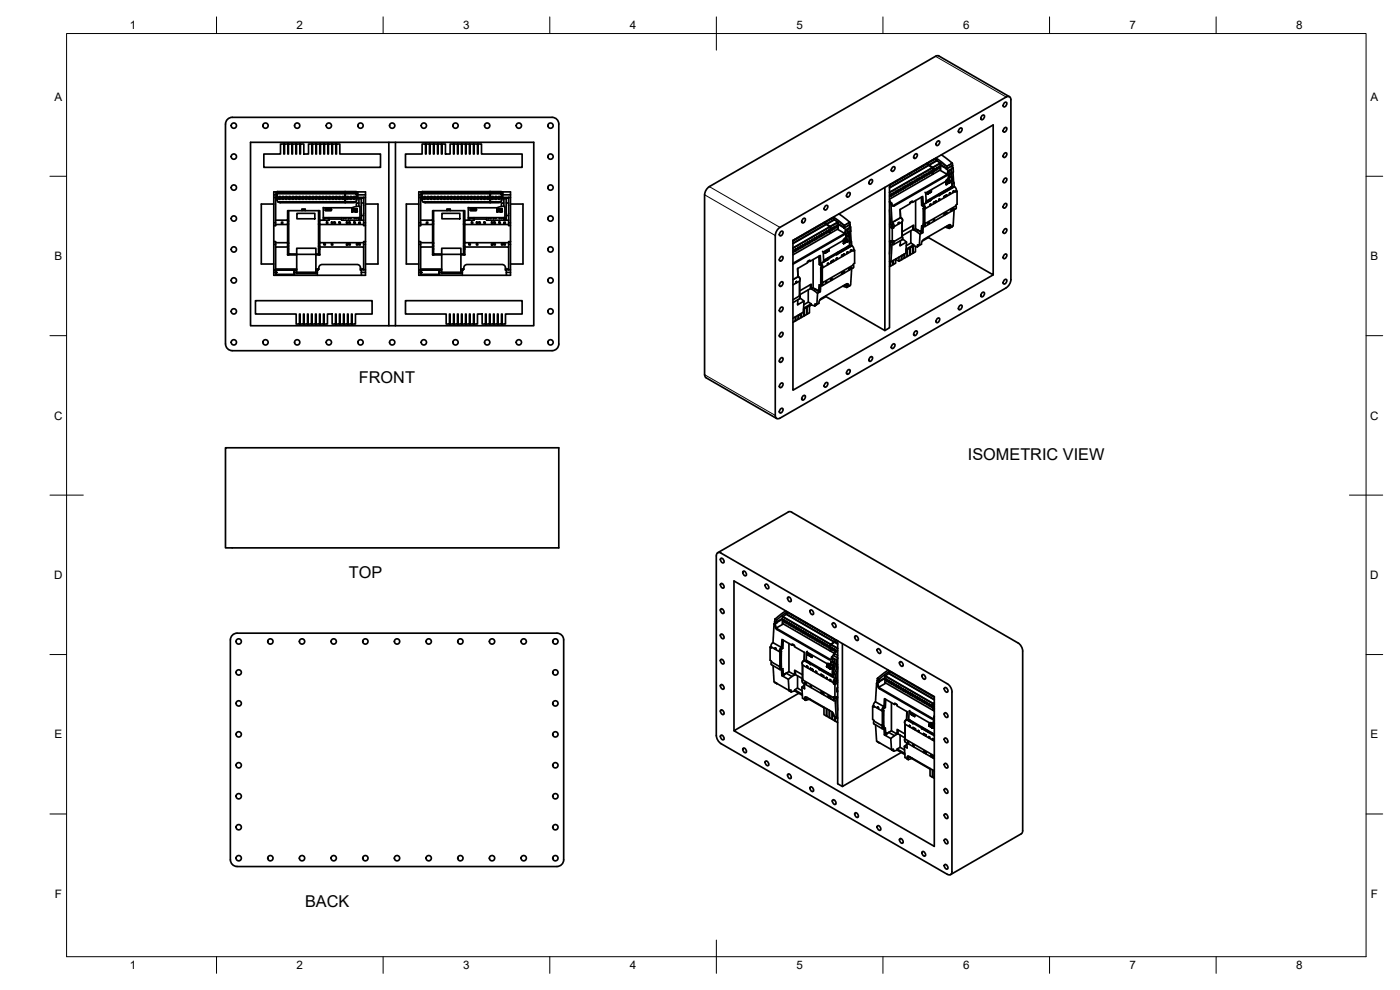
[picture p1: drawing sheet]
<svg xmlns="http://www.w3.org/2000/svg" width="420mm" height="297mm" viewBox="0 0 420 297" stroke-linecap="round" stroke-linejoin="round" font-family="sans-serif">
<defs><g id="words">
<g font-size="4.9">
<text x="107.7" y="114.9">FRONT</text>
<text x="290.5" y="137.9">ISOMETRIC VIEW</text>
<text x="104.7" y="173.4">TOP</text>
<text x="91.5" y="272.3">BACK</text>
</g>
<g font-size="3.5">
<text x="39" y="8.8">1</text>
<text x="89" y="8.8">2</text>
<text x="139" y="8.8">3</text>
<text x="189" y="8.8">4</text>
<text x="239" y="8.8">5</text>
<text x="289" y="8.8">6</text>
<text x="339" y="8.8">7</text>
<text x="389" y="8.8">8</text>
<text x="16.3" y="30.2">A</text>
<text x="411.3" y="30.2">A</text>
<text x="16.3" y="78">B</text>
<text x="411.3" y="78">B</text>
<text x="16.2" y="125.9">C</text>
<text x="411.2" y="125.9">C</text>
<text x="16.2" y="173.7">D</text>
<text x="411.2" y="173.7">D</text>
<text x="16.3" y="221.6">E</text>
<text x="411.3" y="221.6">E</text>
<text x="16.4" y="269.4">F</text>
<text x="411.4" y="269.4">F</text>
<text x="39" y="290.8">1</text>
<text x="89" y="290.8">2</text>
<text x="139" y="290.8">3</text>
<text x="189" y="290.8">4</text>
<text x="239" y="290.8">5</text>
<text x="289" y="290.8">6</text>
<text x="339" y="290.8">7</text>
<text x="389" y="290.8">8</text>
</g>
</g></defs>
<!-- layer: Visible -->
<g fill="none" stroke="#000" stroke-width=".51">
<path d="M165.7 35.2h-96a2.04 2.04 0 0 0-2 2v66a2 2 0 0 0 2 2h96M165.7 35.2a2 2 0 0 1 2 2v66a2 2 0 0 1-2 2M288 38.6l.4-.2a.75 .75 0 0 1 .2 .9 .75 .75 0 0 1-.9 .3zM294.7 34.7l.4-.2a.75 .75 0 0 1 .2 .9 .75 .75 0 0 1-.9 .4zM301.4 30.9l.4-.3a.75 .75 0 0 1 .2 1 .75 .75 0 0 1-.9 .3zM301.4 38.5l.4-.3a.75 .75 0 0 1 .2 1 .75 .75 0 0 1-.9 .3zM303 29l-21.2-12.2h-.8l-68.1 39.2-1 1.1-.4 1.3M75.2 42.7h85v55h-85zM79.2 46.2h5v-3h1v3h.2v-3h1v3h.2v-3h1v3h.2v-3h1v3h.2v-3h1v3h.2v-3h1v3h1.4v-3h1v3h.2v-3h1v3h.2v-3h1v3h.2v-3h1v3h.2v-3h1v3h.2v-3h1v3h.2v-3h1v3h.2v-3h1v3h12.2v4h-35zM82.2 58.5v9.2M82.2 58.4v.1M82.2 59.2h.5"/>
<path d="M82.2 58.4h.6M82.7 59.4v8.3h-.5M82.7 59.4h.4M82.8 58l24.1 .1M82.8 57.6v1.5h.3v1l.4 .5 .6 .2h22.1l.8-.5 .1-1.1M83.1 59.2h-.4v.2M83.2 57.6h-1v.8M83.2 58.1h20.3M83.2 57.9h20.3M84.2 59l-.6 .6M84.3 59.1l-.6 .6M85.2 59l-.6 .6"/>
<path d="M85.3 59.1l-.6 .6M86.2 59l-.6 .6M86.3 59.1l-.6 .6M87.2 59l-.6 .6M87.2 59.1l-.5 .6M88.2 59l-.6 .6M88.3 59.1l-.6 .6M89.2 59l-.6 .6M89.3 59.1l-.6 .6M90.2 59l-.6 .6M90.3 59.1l-.6 .6M91.2 59l-.6 .6"/>
<path d="M91.3 59.1l-.6 .6M92.2 59l-.6 .6M92.3 59.1l-.6 .6M93.2 59l-.6 .6M93.3 59.1l-.6 .6M94.2 59l-.6 .6M94.3 59.1l-.6 .6M95.2 59l-.6 .6M95.3 59.1l-.6 .6M96.2 59l-.6 .6M96.3 59.1l-.6 .6M97.2 59l-.6 .6"/>
<path d="M97.3 59.1l-.6 .6M98.2 59l-.6 .6M98.3 59.1l-.6 .6M99.2 59l-.6 .6M99.3 59.1l-.6 .6M100.2 59l-.6 .6M100.3 59.1l-.6 .6M101.2 59l-.6 .6M101.3 59.1l-.6 .6M102.2 59l-.6 .6M102.3 59.1l-.6 .6M103.2 59l-.6 .6"/>
<path d="M103.3 59.1l-.6 .6M103.5 57.6h.2M103.7 58.1h3.2v2.3M103.7 57.9h3.2M104.6 59l-.6 .6M104.6 59.1l-.5 .6M105.6 59l-.6 .6M105.6 59.1l-.5 .6M106.6 59l-.6 .6M106.7 59.1l-.7 .6M106.9 57.6h2.8v14.9M107.1 59.2h2.6"/>
<path d="M107.4 58h-.5v-.5h-3.2v3.3M107.4 57.6v.9M109.1 59.2v.2h-2M109.1 59.4v5.3M109.7 58.4l-2.3 .1v.6l-.3 .1M116.7 42.7v55M118.7 42.7v55M121.7 46.2h5v-3h1v3h.2v-3h1v3h.2v-3h1v3h.2v-3h1v3h.2v-3h1v3h.2v-3h1v3h1.4v-3h1v3h.2v-3h1v3h.2v-3h1v3h.2v-3h1v3h.2v-3h1v3h.2v-3h1v3h.2v-3h1v3h.2v-3h1v3h12.2v4h-35zM125.7 58.5v9.2M125.7 58.4v.1M125.7 59.2h.5M125.7 58.4h.7"/>
<path d="M126.2 59.4v8.3h-.5M126.2 59.4h.4M126.4 58l24.1 .1M126.4 57.6v1.5h.2l.1 1.1 .9 .6h22.1l.8-.4 .1-1.2M126.6 59.2h-.4v.2M126.7 57.6h-1v.8M126.7 58.1h20.3M126.7 57.9h20.3M127.7 59l-.6 .6M127.8 59.1l-.6 .6M128.7 59l-.6 .6M128.8 59.1l-.6 .6"/>
<path d="M129.7 59l-.6 .6M129.8 59.1l-.6 .6M130.7 59l-.6 .6M130.8 59.1l-.6 .6M131.7 59l-.6 .6M131.8 59.1l-.6 .6M132.7 59l-.6 .6M132.8 59.1l-.6 .6M133.7 59l-.6 .6M133.8 59.1l-.6 .6M134.7 59l-.6 .6M134.8 59.1l-.6 .6"/>
<path d="M135.7 59l-.6 .6M135.8 59.1l-.6 .6M136.7 59l-.6 .6M136.8 59.1l-.6 .6M137.7 59l-.6 .6M137.8 59.1l-.6 .6M138.7 59l-.6 .6M138.8 59.1l-.6 .6M139.7 59l-.6 .6M139.8 59.1l-.6 .6M140.7 59l-.6 .6M140.8 59.1l-.6 .6"/>
<path d="M141.7 59l-.6 .6M141.8 59.1l-.6 .6M142.7 59l-.6 .6M142.8 59.1l-.6 .6M143.7 59l-.6 .6M143.8 59.1l-.6 .6M144.7 59l-.6 .6M144.8 59.1l-.6 .6M145.7 59l-.6 .6M145.8 59.1l-.6 .6M146.7 59l-.6 .6M146.8 59.1l-.6 .6"/>
<path d="M147 57.6h.2M147.2 58.1h3.3v2.3M147.2 57.9h3.3M148.1 59l-.6 .6M148.2 59.1l-.6 .6M149.1 59l-.6 .6M149.2 59.1l-.6 .6M150.1 59l-.6 .6M150.2 59.1l-.6 .6M150.5 57.6h2.7v14.9M150.6 59.2h2.6M150.9 58h-.4v-.5h-3.3v3.3"/>
<path d="M150.9 57.6v.9M152.7 59.2v.2h-2.1M152.7 59.4v5.3M153.2 58.4l-2.3 .1v.6l-.3 .1M211.5 58.4v54M254.4 58l.4-.3a.75 .75 0 0 1 .2 1 .75 .75 0 0 1-.9 .3zM261.1 54.1l.4-.3a.75 .75 0 0 1 .2 1 .75 .75 0 0 1-.9 .3zM265.6 56.2v43l-17.7-10.2v-.3M267 57.7l12.9-7.4v2l-12.9 7.5M267 55.4v42.9l-1.4 .9M267 58.6v.4M267.2 55.3l.2 .1-.4 .3"/>
<path d="M267.3 58.3l.3-.2 .2 .2-.5 .6zM267.5 58.1l-.3 .7M267.8 50.2l.5-.2a.75 .75 0 0 1 .1 .9 .75 .75 0 0 1-.9 .4zM267.9 54.9l.2 .1-.7 .1M268 57.9l.3-.2 .2 .2-.5 .6zM268.2 57.7l-.3 .6M268.6 54.5l.2 .1-.7 .1M268.7 57.5l.3-.2 .2 .2-.5 .6zM268.9 57.3l-.3 .6M269.3 54.1l.2 .1-.7 .1M269.4 57.1l.3-.2 .2 .2-.5 .6zM269.6 56.9l-.3 .6"/>
<path d="M270 53.7l.2 .1-.5 .2-.1-.1M270.1 56.7l.3-.2 .2 .2-.5 .6zM270.3 56.5l-.3 .6M270.7 53.3l.2 .1-.4 .2-.2-.1M270.9 56.3l.3-.2 .1 .2-.4 .6zM271.1 56.1l-.4 .6M271.4 52.9l.2 .1-.6 .1M271.6 55.9l.3-.2 .1 .2-.5 .6zM271.8 55.7l-.4 .6M272.1 52.5l.2 .1-.6 .1M272.3 55.5l.3-.2 .1 .2-.5 .6zM272.5 55.3l-.4 .6"/>
<path d="M272.8 52l.2 .2-.4 .2-.2-.1M273 55l.3-.1 .1 .2-.4 .6zM273.2 54.9l-.4 .6M273.5 51.6l.2 .2-.4 .2-.2-.1M273.7 54.6l.3-.1 .1 .2-.4 .6zM273.9 54.5l-.4 .6M274.2 51.2l.2 .1-.4 .3-.2-.1M274.4 54.2l.3-.2 .1 .3-.4 .5zM274.5 46.4l.5-.3a.75 .75 0 0 1 .1 1 .75 .75 0 0 1-.9 .3zM274.6 54.1l-.4 .6M274.9 50.8l.2 .1-.6 .2M275.1 53.8l.3-.2 .1 .3-.4 .5z"/>
<path d="M275.3 53.7l-.4 .6M275.7 50.4l.1 .1-.4 .3-.2-.1M275.8 53.4l.3-.2 .1 .3-.4 .5zM276 53.2l-.3 .7M276.4 50l.2 .1-.5 .3-.2-.1M276.5 59.2l.1 2.4 .6 .5-.1 .5M276.5 53l.3-.2 .2 .3-.5 .5zM276.7 52.8l-.3 .7M276.8 59l.1 2.5 .6 .6-.4 .5M277.1 49.6l.2 .1-.7 .2M277.2 52.6l.3-.2 .2 .2-.5 .6zM277.4 52.4l-.3 .7"/>
<path d="M277.6 57.7l.2 .2M277.8 49.2l.2 .1-.5 .3-.2-.1M277.9 52.2l.3-.2 .2 .2-.5 .6zM278 49.1l1.7 1.2M278.1 52l-.3 .6M278.1 49l1.9 1.3v1.9l-.1-.1M278.3 57.9l1.2-.7v.4l-1.2 .7zM278.4 58.1h.1M278.4 58.1v.1M278.4 58h.1M278.4 57.9v.3zM278.5 58l-.1 .1"/>
<path d="M278.5 57.9l-.1 .1M278.5 58h.1M278.5 57.9h.1M278.5 57.9l.1 .2M278.6 57.9v.2zM278.6 51.8l.3-.2 .2 .2-.5 .6zM278.7 57.7l-.1 .3 .1-.2M278.7 57.7l-.1 .1M278.7 57.9h.1M278.8 57.7v.2zM278.8 57.7l-.1 .1M278.8 57.8l-.1 .1"/>
<path d="M278.8 57.9l-.1 .1M278.8 49.6l-11.8 6.8M278.8 49.5l-11.8 6.8M278.8 48.6l.2 .1-.7 .2M278.8 51.6l-.3 .6M278.8 57.7h.1M278.8 57.8v.1M278.9 57.9h-.1M278.9 57.6l-.1 .1M278.9 57.8h.1M279 57.6l-.1 .2M279 57.6l-.1 .1"/>
<path d="M279 57.8l-.2 .1M279 60h-.2M279.1 57.5l-.1 .3 .2-.3M279.1 57.6h.1M279.1 57.7h.1M279.1 57.5v.1M279.1 57.6v.1M279.2 59.7v.3M279.3 57.5h.1M279.3 57.7l-.3 .1M279.3 57.4v.1M279.3 57.4l-.1 .2"/>
<path d="M279.3 51.4l.3-.2 .2 .2-.5 .6zM279.3 57.6h.1M279.4 57.4v.2zM279.4 57.6h-.1M279.4 57.4h.1M279.4 57.5l-.1 .1M279.4 57.4l.1 .1M279.5 57.4l-.1 .1M279.5 48.2l.2 .1-.6 .2M279.5 57.2l-1.2 .7v.4M279.5 51.2l-.3 .6M279.9 50.3l-12.9 7.5"/>
<path d="M280 50.3l2.3-1.4v2l-2.3 1.3M280.2 47.8l.2 .1-.4 .3-.2-.2M280.3 50.8l.3-.2 .2 .3-.5 .5zM280.4 47.7l.8 .4-2.3 1.3M280.5 50.6l-.3 .7M280.9 47.4l3.2 2.5 .1 .6M281 50.4l.3-.2 .2 .2-.5 .6zM281.2 48.1v.1M281.2 50.2l-.3 .7M281.2 42.5l.5-.3a.75 .75 0 0 1 .2 1 .75 .75 0 0 1-1 .3zM281.7 50l.3-.2 .2 .2-.5 .6zM281.7 59.8h.1"/>
<path d="M281.8 59.8l.2-.1v.3l-.2 .1zM281.9 58.8v-.3l-2.7 1.5v.3M281.9 58.1v.4M281.9 49.8l-.3 .7M282 59.7h.1M282.1 51.1l2 1.1M282.2 48.9l-1-.7-2.3 1.3M282.2 58l.2 .2zM282.3 48.9l-2.4 1.3M282.3 58.1v.1M282.3 49.6l1.7 1M282.3 49.4l1.9 1.1"/>
<path d="M282.4 58h-.2M282.5 46.4l3.3 2.6M282.7 57.8h.1M282.7 57.8v.2M282.8 57.8h-.1M283.3 57.4l.2 .1zM283.3 59.2h.1M283.3 58.9h.1M283.4 57.5v.1M283.4 58.9l.2-.1v.3l-.2 .1zM283.5 57.4h-.2M283.6 58.8h.1"/>
<path d="M283.8 57.2h.1M283.8 57.2v.1M283.9 58.9h.1M283.9 58.6h.1M283.9 54.4h.1M283.9 57.2h-.2M283.9 58.6l.3-.1-.3 .4zM283.9 55.2l.1 .1M283.9 54.7h.1M283.9 55.2h.1M283.9 54.8h.1M283.9 55.3h.1"/>
<path d="M284 54.7h.1M284 54.8h.1M284 55.2h.1M284 54.9h.1M284 54.7v.1M284 55.3h-.1M284 55.3h.1M284 54.7l.1 .1M284 55.1v.1M284 54.6h.1M284 55.2l-.1 .1M284 50.6l.1 .1"/>
<path d="M284.1 50.7l.5 .5v.3l-.1 .6-.4 .6-15.7 9.1h-.6l-.2-.8-.5-.6M284.1 54.7l-.1 .2M284.1 50.6h.1M284.1 55v.1M284.1 54.6v.2zM284.1 54.5v.3M284.1 58.4l.1 .1M284.2 55l-.1 .3v-.2M284.2 55l-.1 .3M284.2 54.5l.1 .1M284.2 55l-.1 .1M284.2 54.5v.2v-.2"/>
<path d="M284.2 50.5l-.2 .1M284.3 54.7l-.1-.2v.2M284.3 54.5v.2l-.1-.1M284.3 54.4v.2zM284.3 55.1h.1M284.4 54.4v.3M284.4 55h-.1M284.4 51.4l-.2 .8-.5 .4-15.9 9.1M284.5 54.3v.3M284.5 54.4h.1M284.5 54.4l-.1 .2M284.5 54.3l-.1 .3"/>
<path d="M284.5 54.4v.1M284.5 54.5v.1M284.5 54.6h-.1M284.5 54.9h.1M284.5 54.9l.1 .1M284.6 54.8h.1M284.6 54.8v.2M284.6 52.5h.1M284.6 56.7h.1M284.6 56.7v.2M284.7 54.7h.1M284.7 54.2l-.1 .3"/>
<path d="M284.7 54.2l-.1 .1M284.7 54.2l-.1 .3v-.2M284.7 54.8h.1M284.7 56.7h-.1M284.7 54.7v.2M284.8 54.7l-.1 .1M284.8 54.2v.2M284.8 54.6l.1 .2zM284.9 54.6v.2M284.9 54.1l-.1 .2zM284.9 54.6l-.2 .4M284.9 54.6v.2z"/>
<path d="M284.9 54.6h.1M284.9 53.2l.1-.9 .6-.4-.1-1.1-.4 .3v1.1l-.5 .3v1M284.9 54.1h.1M284.9 58h.1M284.9 58.3h.1M285 58l.2-.1v.3l-.2 .1zM285 54.2h.1M285 54.2l-.1 .1 .1-.1M285 54.5v.3zM285 54.6v.1zM285 54.5v.3M285 54.5v.2"/>
<path d="M285 54.5h.1M285.1 56.5h.1M285.1 56.5v.1M285.2 56.4l-.2 .1M285.2 57.8v.1M285.2 53.1l-.6 .3M285.3 56.1l.1 .2M285.4 53l-1.3 .9-.2 .5M285.4 56.1v.1M285.4 52.9l.2 .1M285.4 52.9v.1M285.5 49.9l.5 .5-1.4 .8"/>
<path d="M285.5 56.2h-.1M285.5 56v.1M285.6 53.6l.2 .4M285.6 56l.1 .3h-.2M285.6 51.9l.1 2.1 .6 .8M285.6 51.9l-.2 1M285.6 51.9h.1M285.7 55l.1 1M285.7 55.9l-.1-2.9-1.7 1.4-6.1 3.5 .2 2.5M285.7 55.9l-7.7 4.5M285.7 55.9l-.1 .5M285.8 55.1l.5-.3 .1 1.2"/>
<path d="M285.8 49l-1.7 .9M285.8 49l.1 1.3M285.8 56v.1M285.9 49.7l-1.8 1M286 51.7l.2 3M286 50.4l.1 1.2-.5 .3M286.3 57.2v.4l-.3 .1v-.3l.3-.2M286.4 56l-4.5 2.6M286.4 56l.1 .1M286.5 56.1l.5 .6-.1 .6M287 57.2l.2 .2v3.9l-.3 .2v.3l-9.4 5.3v-4.4M287.2 57.4l-.3 .2v-.3l-9.4 5.4"/>
<path d="M301.4 53.7l.4-.3a.75 .75 0 0 1 .2 1 .75 .75 0 0 1-.9 .3zM301.4 46.1l.4-.3a.75 .75 0 0 1 .2 1 .75 .75 0 0 1-.9 .3zM82.2 67.7v14.9h26.2M82.2 66.8h.5M82.2 73.3h.5M82.2 61.2h-3.8v18h3.8M82.7 66.1h3.6v-2.9h4.3v-.5h1v.5h4.4v2.9M82.7 72.8v1.3M83.2 60.2v-2.7h20.3v3.3M83.4 60.5h20.1M83.5 60.6h20M84.5 66.6h.4v.4h-.4z"/>
<path d="M86.3 66.1v1.3h-3.6M86.3 67.4v5.4h-3.6v-.3h-.5M86.3 72.8v3.7h.3M86.3 74.1h-3.6v6.6M86.3 66.1h.1M86.3 76.4h.3M86.3 66.3h.3M86.3 67.2h.3M86.3 73.8h.3M86.3 72.9h.3M86.3 74.7h.3M86.6 63.2v13h2.4v5.9h5.8v-5.9"/>
<path d="M86.6 76.2v.2M86.6 76.4l2.4 .1M89 76.2v-1.7h5.8v1.7M89 76.3h5.8M89.1 64h5.4v1.6h-5.4zM90.6 63.2h1M90.6 62.8h1M94.8 76.2h.8M95.6 63.2v4M95.6 67.2v9M95.6 76.2v.2h.4M95.6 66.3h.4"/>
<path d="M95.6 67.2h.4M95.6 73.8h.4M95.6 73.9h.4M95.6 74.7h.4M95.6 72.9h.4M96 67.4v5.4h13.1v-.3h.6M96 67.4h13.1v.3h.6M96 72.8v3.7h-1.2M96 66.1v1.3M96 74.1h13.1v6.6h-.9l-.2-.9-.7-.4h-10.7l-.8 .4-.1 .9M96 66.1h2.8v-.4h3.7v.4h6.6M97 65.3h.2v.5h-.2z"/>
<path d="M97 65.3v-3h8.6l2.2-.4h.2v3.4M97 62.3h.1M97.2 65.4v.2M97.2 65.3h10.6M97.2 73.2h.4v.3h-.4zM97.6 62.7h1.8v.4h-1.8zM97.6 62.7h1.8M97.7 65.5l.1 .1zM97.7 63.1h1.7zM97.7 63.1v-.4h1.7v.4M97.8 62.8l.1 .2zM97.8 62.9l.1 .1"/>
<path d="M97.9 62.8h.1M98 62.9l-.2 .1M98 66.6h.4v.4h-.4zM98 62.8l.1 .2zM98 63h.1M98.2 62.8h.1M98.2 62.9h.1M98.3 65.5l.1 .1zM98.3 62.8l-.2 .2h.3M98.3 62.8l-.2 .2M98.3 62.8h.3v.2h-.3zM98.5 62.9h-.1"/>
<path d="M98.5 63h.1M98.7 62.8h.1M98.7 62.9h.1M98.8 65.3v.4M98.8 62.8h-.1l.1 .2M98.8 62.8l-.1 .2M98.9 62.8l.2 .2zM98.9 63h.1M98.9 62.9l.2 .1M99.1 62.8l.2 .2zM99.1 62.9h.2l-.2 .1M99.2 62.8h.1"/>
<path d="M99.5 66.6h.4v.4h-.4zM99.5 73.2h.4v.3h-.4zM100.2 66.6h.4v.4h-.4zM101.7 66.6h.4v.4h-.4zM102.5 65.3v.4M103.1 65.5l.1 .1zM103.7 65.5l.1 .1zM103.7 60.6h3M103.7 60.5h3.1M104 73.2h.4v.3h-.4zM104 66.6h.4v.4h-.4zM104.6 65.5l.1 .1z"/>
<path d="M104.8 73.2h.3v.3h-.3zM104.8 66.6h.3v.4h-.3zM105.2 65.5l.1 .1zM105.6 63.4h.1M105.6 63.3h.2M105.6 63.3l.2 .1M105.6 62.9h.1M105.6 62.9h.2M105.7 62.8h.1M105.7 63.4h.1M105.7 62.8l.1 .1M105.7 63.3h.1"/>
<path d="M105.7 63.5h.1M105.7 62.7h.1M105.7 63h.1M105.8 62.8h.1M105.8 63.3h.1M105.9 63h.1M105.9 62.7v.3zM106 63.3l-.1 .2M106 63.3l-.1 .2zM106 63.3h-.2M106 63h.1M106.1 62.7v.3"/>
<path d="M106.1 63h.1M106.2 63.4h.1M106.2 62.7l.1 .3v-.3l-.1 .2-.2-.2v.3M106.2 66.6h.4v.4h-.4zM106.3 63h.1M106.3 63h.2M106.4 62.9h.1M106.4 65.5l.1 .1zM106.4 62.7l.1 .3h-.2zM106.4 62.7v.2zM106.5 63.3v.2l-.1-.2M106.6 62.7h.1"/>
<path d="M106.6 63h.1M106.6 62.7v.3M106.7 63.3l-.1 .2M106.7 62.7v.3M106.7 63.5h.1M106.7 63.3h.1M106.7 63.4h.1M106.8 63.5h.1M106.8 63h.1M106.8 62.7v.3zM106.8 63.4h.2M106.9 63.3v.2z"/>
<path d="M106.9 63.4h.1M106.9 63.3l.1 .2zM107 62.8l.1 .1M107 65.5l.1 .1zM107 73.2h.4v.3h-.4zM107 62.7h.1M107.1 63.4h.1M107.1 63.3v.2zM107.1 62.8h.1M107.1 62.9h.1M107.1 63.3l.1 .2zM107.1 62.8l-.2-.1 .1 .3-.1-.2"/>
<path d="M107 63h.1M107.7 61.9v-2.2h.7v6.1h-.7v-.5M107.7 60.9h-.7v1.1M107.7 66.6h.4v.4h-.4zM107.7 73.2h.4v.3h-.4zM107.8 65.4v.2M108 65.6v.2v-.5h-.2v.5M108.4 64.7h.7v1.4M108.4 60.9h.7M109.1 66.1v1.3M109.1 72.8v1.3M109.1 66.8h.6"/>
<path d="M109.1 73.3h.6M109.7 72.5v10.1h-1.3v-1.5h-.2v-.4M109.7 61.2h3.7v18h-3.7M125.7 67.7v14.9h26.3M125.7 66.8h.5M125.7 73.3h.5M125.7 61.2h-3.8v18h3.8M126.2 66.1h3.6v-2.9h4.3v-.5h1v.5h4.4v2.9M126.2 72.8v1.3M126.7 60.2v-2.7h20.3v3.3M126.9 60.5h20.1M127.1 60.6h19.9"/>
<path d="M128 66.6h.4v.4h-.4zM129.8 66.1v1.3h-3.6M129.8 67.4v5.4h-3.6v-.3h-.5M129.8 72.8v3.7h.3M129.8 74.1h-3.6v6.6M129.8 76.4h.3M129.8 66.3h.3M129.8 67.2h.3M129.8 73.8h.3M129.8 72.9h.3M129.8 66.1h.1M129.8 74.7h.3"/>
<path d="M130.1 63.2v13h2.5v5.9h5.7v-5.9M130.1 76.2v.2M130.1 76.4l2.5 .1M132.6 76.2v-1.7h5.7v1.7M132.6 76.3h5.7M132.6 64h5.4v1.6h-5.4zM134.1 63.2h1M134.1 62.8h1M138.3 76.2h.8M139.1 63.2v4M139.1 67.2v9M139.1 76.2v.2h.4"/>
<path d="M139.1 66.3h.4M139.1 67.2h.4M139.1 73.8h.4M139.1 73.9h.4M139.1 74.7h.4M139.1 72.9h.4M139.5 67.4v5.4h13.2v-.3h.5M139.5 67.4h13.2v.3h.5M139.5 72.8v3.7h-1.2M139.5 66.1v1.3M139.5 74.1h13.2v6.6h-1l-.2-.9-.7-.4h-10.7l-.7 .4-.2 .9M139.5 66.1h2.8v-.4h3.7v.4h6.7"/>
<path d="M140.5 65.3h.2v.5h-.2zM140.5 65.3v-3h8.6l2.2-.4h.2v3.4M140.5 62.3h.1M140.7 65.4v.2M140.7 65.3h10.6M140.8 73.2h.3v.3h-.3zM141.2 62.7h1.7v.4h-1.7zM141.2 62.7h1.7M141.2 65.5l.1 .1zM141.2 63.1h1.7zM141.2 63.1v-.4h1.7v.4M141.3 62.9l.1 .1"/>
<path d="M141.3 62.8l.1 .2zM141.4 62.8h.1M141.5 62.9l-.2 .1M141.5 66.6h.4v.4h-.4zM141.5 62.8l.1 .2zM141.5 63h.1M141.7 62.8h.1M141.7 62.9h.1M141.8 65.5l.1 .1zM141.8 62.8l-.2 .2h.3M141.8 62.8l-.2 .2M141.8 62.8h.3v.2h-.3z"/>
<path d="M142 62.9h-.1M142 63h.1M142.2 62.8h.1M142.2 62.9h.1M142.3 65.3v.4M142.3 62.8h-.1l.1 .2M142.3 62.8l-.1 .2M142.4 62.8l.2 .2zM142.4 63h.1M142.4 62.9l.2 .1M142.6 62.8l.2 .2zM142.6 62.9l.1 .1"/>
<path d="M142.7 62.8h.1M142.8 62.9l-.2 .1M143 66.6h.4v.4h-.4zM143 73.2h.4v.3h-.4zM143.8 66.6h.3v.4h-.3zM145.3 66.6h.3v.4h-.3zM146 65.3v.4M146.6 65.5l.1 .1zM147.2 65.5l.1 .1zM147.2 60.6h3M147.2 60.5h3.1M147.5 73.2h.4v.3h-.4z"/>
<path d="M147.5 66.6h.4v.4h-.4zM148.1 65.5l.1 .1zM148.3 73.2h.3v.3h-.3zM148.3 66.6h.3v.4h-.3zM148.7 65.5l.1 .1zM149.1 63.4h.1M149.1 63.3h.2M149.1 63.3l.2 .1M149.2 62.9h.1M149.2 62.8h.1M149.2 63.3h.1M149.2 63.4h.1"/>
<path d="M149.2 62.8l.2 .1M149.2 63.5h.1M149.2 62.7h.1M149.2 63h.1M149.3 62.8h.1M149.4 63.3h.1M149.4 63h.1M149.4 63v-.3l.1 .3M149.5 63.3l-.1 .2M149.5 63.3l-.1 .2zM149.5 63.3h-.1M149.5 63h.1"/>
<path d="M149.6 62.7v.3M149.6 63h.1M149.7 63.4h.1M149.7 62.7l.1 .3v-.3l-.2 .2-.1-.2v.3M149.8 66.6h.3v.4h-.3zM149.8 63h.1M149.9 63h.1M149.9 65.5l.1 .1zM149.9 62.9h.1M149.9 62.7l.1 .3h-.2zM149.9 62.7l.1 .2zM150 63.3l.1 .2-.1-.2"/>
<path d="M150.1 62.7h.2M150.2 63h.1M150.2 63.3h.1l-.1 .2M150.2 62.7v.3M150.2 63.5h.1M150.2 63.3h.1M150.2 63.4h.1M150.3 63.5h.1M150.3 63h.1M150.3 62.7l.1 .3zM150.4 63.4h.1M150.4 63.3l.1 .2z"/>
<path d="M150.5 62.8l.1 .1M150.5 65.5l.1 .1zM150.5 73.2h.4v.3h-.4zM150.6 62.7h.1M150.6 63h.1M150.6 63.4h.1M150.6 63.3l.1 .2zM150.6 62.8h.1M150.6 62.9h.1M150.6 62.8l-.1-.1 .1 .3-.1-.2M151.2 61.9v-2.2h.7v6.1h-.7v-.5M151.2 60.9h-.7v1.1"/>
<path d="M151.2 65.3v.5M151.3 66.6h.3v.4h-.3zM151.3 73.2h.3v.3h-.3zM151.3 65.4v.2M151.5 65.6v.2v-.5h-.2v.5M151.9 64.7h.8v1.4M151.9 60.9h.8M152.7 66.1v1.3M152.7 72.8v1.3M152.7 66.8h.5M152.7 73.3h.5M153.2 72.5v10.1h-1.2v-1.5h-.3v-.4"/>
<path d="M153.2 61.2h3.8v18h-3.8M233.7 68.5l68.3-39.4a.86 .86 0 0 1 1-.1 .86 .86 0 0 1 .4 .9v54l-.2 .9-.5 .9-.7 .6-67.9 39.2a.87 .87 0 0 1-1 0 .87 .87 0 0 1-.4-.9v-53.9l.2-1zM234.2 77.2l.5-.3a.75 .75 0 0 1 .1 1 .75 .75 0 0 1-.9 .3zM234.2 69.6l.5-.3a.75 .75 0 0 1 .1 1 .75 .75 0 0 1-.9 .3zM238 74.4l11.1-6.3v1.9l-11.1 6.5M238 72.3h.1M238 75.2h.4l-.4 .6M238.2 75.1l-.2 .4M238.5 71.8l.2 .1-.4 .3-.2-.1M238.7 74.8l.3-.2 .1 .2-.4 .6zM238.9 74.6l-.4 .6M239.2 71.4l.2 .1-.4 .3-.2-.2"/>
<path d="M239.4 74.4l.3-.2 .1 .2-.4 .6zM239.6 74.2l-.4 .6M239.9 71l.2 .1-.4 .3-.2-.2M240.1 74l.3-.2 .1 .2-.4 .6zM240.3 73.8l-.4 .6M240.6 70.6l.3 .1-.7 .1M240.8 73.6l.3-.2 .2 .2-.5 .6zM240.9 65.7l.5-.2a.75 .75 0 0 1 .2 .9 .75 .75 0 0 1-1 .3zM241 73.4l-.4 .6M241.3 70.2l.3 .1-.7 .1M241.5 73.2l.3-.2 .2 .2-.5 .6zM241.7 73l-.4 .6"/>
<path d="M242.1 69.8l.2 .1-.5 .2-.2-.1M242.2 72.8l.3-.2 .2 .2-.5 .6zM242.4 72.6l-.3 .6M242.8 69.3l.2 .2-.5 .2-.2-.1M242.8 78.2v.1M242.9 72.4l.3-.2 .2 .2-.5 .6zM242.9 78.3l-.5 .4M243.1 78.4l-.3-.1-.4 .2M243.1 72.2l-.3 .6M243.5 68.9l.2 .2-.7 .1M243.6 71.9l.3-.1 .2 .2-.5 .5zM243.8 71.8l-.3 .6"/>
<path d="M244 77.9v8.4l-.5 .4M244.2 68.5l.2 .2-.7 .1M244.3 71.5l.3-.1 .2 .2-.5 .5zM244.5 71.4l-.3 .6M244.9 68.1l.2 .1-.5 .3-.1-.1M245 71.1l.3-.1 .2 .2-.5 .5zM245.3 71l-.4 .6M245.6 67.7l.2 .1-.4 .3-.2-.1M245.7 76.9l.2 2.4 .6 .7-.2 5M245.8 70.7l.3-.1 .1 .2-.5 .5zM245.9 70.6l-.3 .6M246 76.8l.1 2.4 .3 .2"/>
<path d="M246.1 79.2l-.2 .1M246.3 67.3l.2 .1-.6 .2M246.3 79.1l-.1-2.4-3.1 1.7v-.4l-.7 .5v.3l-3 1.8 .1 2.4-1.5 .9M246.3 79.1l.6 .7-.1 .6M246.4 79.4l.3 .6-.3 .3M246.5 70.3l.3-.2 .1 .2-.5 .6zM246.6 70.2l-.3 .6M246.9 75.4l.2 .2M247 66.9l.2 .1-.6 .2M247.2 69.9l.3-.2 .1 .2-.5 .6zM247.2 78.1l.1 .3h-.2M247.2 66.8l1.8 1.3"/>
<path d="M247.3 78l7.7-4.4-.2-2.9-1.7 1.4-6 3.5 .1 2.5M247.3 78l-.1 .1M247.3 78l-.1 .5M247.4 69.7l-.4 .7M247.4 66.7l1.9 1.3v2l-.2-.2M247.5 75.6l1.3-.7-1.3 .7v.4zM247.6 75.8v.1M247.6 75.7v.2zM247.6 75.8h.1M247.7 61.8l.4-.2a.75 .75 0 0 1 .2 .9 .75 .75 0 0 1-.9 .4zM247.7 75.7h.1M247.7 78h.1"/>
<path d="M247.7 78v.1M247.7 75.8h-.1M247.7 75.6l-.1 .2M247.7 75.6h.1M247.8 75.6h.1M247.8 75.6v.2M247.8 75.6v.2zM247.8 77.9l-.2 .1M247.9 75.5h.1l-.1 .2zM247.9 69.5l.3-.2 .1 .2-.4 .6zM248 75.6h-.1M248 75.6l-.1 .1"/>
<path d="M248 75.4v.2zM248 75.5v.1M248 67.3l-10 5.8M248 67.2l-10 5.8M248 66.3l.2 .1-.6 .2M248.1 69.3l-.4 .6M248.1 75.5v.1M248.1 75.6l-.2 .1M248.1 77.8h.1M248.1 77.8v.1M248.2 75.4h-.1M248.2 75.5v.1"/>
<path d="M248.2 75.3l-.1 .2M248.2 75.3v.1M248.2 75.6h-.1M248.2 75.3v.3M248.2 77.7h-.1M248.2 75.3h.2l-.1 .2zM248.3 77.9l-2 1.2M248.3 79.4h.1M248.3 79.1h.1M248.3 75.3v.1M248.4 79.1l.2-.2-.2 .5zM248.4 75.3v.1"/>
<path d="M248.4 75.4h-.1M248.4 75.3h-.1M248.4 75.2v.2v-.2M248.4 75.2h.1M248.4 77.4l.1 .3M248.5 75.4l-.2 .1M248.5 75.1v.2M248.5 75.1v.1M248.6 75.1l-.1 .2M248.6 75.3h.1M248.6 69.1l.3-.2 .1 .2-.4 .6zM248.6 75.2h.1"/>
<path d="M248.6 75.1v.2zM248.6 78.9h.1M248.6 75.1h.1M248.7 75.1v.1M248.7 75.1l-.1 .1M248.7 74.9l.1 .4-1.3 .7M248.8 65.9l.1 .1-.6 .2M248.8 68.9l-.4 .6M249.1 68.1l-11.1 6.4M249.3 68l2.2-1.3v2l-2.2 1.3M249.4 78.8h.1M249.4 78.5h.1"/>
<path d="M249.4 78.5l.3-.2v.3l-.3 .2zM249.4 65.5l.2 .1-.4 .3-.2-.1M249.6 68.5l.3-.1 .1 .2-.4 .5zM249.7 65.4l.7 .4-2.3 1.3M249.7 78.3h.1M249.8 68.4l-.4 .6M249.9 78.5h.1M249.9 78.2h.1M250 78.2l.2-.2v.3l-.2 .2zM250.1 65.1l3.3 2.6M250.2 78h.1M250.3 68.1l.3-.2 .1 .3-.4 .5z"/>
<path d="M250.4 65.8v.1M250.5 68l-.4 .6M251 67.7l.3-.2 .1 .3-.4 .5zM251 77.9h.1M251 77.5v.1M251 77.6l.3-.2v.3l-.3 .2zM251.1 76.5v-.3l-2.7 1.6v.2M251.1 75.8v.4M251.2 67.6l-.4 .6M251.2 77.4h.1M251.3 68.8l2.1 1.2M251.4 66.7l-1-.8-2.3 1.3"/>
<path d="M251.5 75.8l.2 .1zM251.5 66.7l-2.3 1.2M251.5 75.8v.1M251.5 67.3l1.8 1M251.5 67.1l2 1.1M251.7 75.7l-.2 .1M251.8 64.2l3.2 2.5M252 75.6h.1M252 75.6v.1M252.1 75.5h-.2M252.5 75.1l.2 .2zM252.6 76.9h.1"/>
<path d="M252.6 76.6v.1M252.6 76.7l.3-.2v.3l-.3 .1zM252.6 75.2v.1M252.7 75.1h-.2M252.9 76.5h.1M253 75v.1M253 74.9h.1M253 74.9v.1M253.1 76.6v.1M253.1 76.3h.1M253.1 72.1h.1M253.1 76.3l.3-.1v.3l-.3 .2z"/>
<path d="M253.1 74.9h-.1M253.2 72.8h.1M253.2 73h.1M253.2 72.3h.1M253.2 72.5h.1M253.2 72.9h.1M253.3 72.8h.1M253.2 72.4h.1M253.3 72.3h.1M253.2 72.8v.1M253.3 72.9l-.1 .1M253.3 72.9h.1"/>
<path d="M253.3 72.4l-.1 .2M253.3 72.4h-.1M253.3 68.4h.1M253.3 72.4h.1M253.3 68.3v.1M253.3 68.4l.6 .5v.3l-.1 .6-.5 .6-15.3 8.9M253.3 72.8l.1 .2M253.3 72.3l.1 .2zM253.4 72.2v.3M253.4 76.2h.1M253.4 72.2v.1M253.4 72.8v.2l-.1-.2"/>
<path d="M253.4 67.7l.1 .5M253.4 72.7l-.1 .1M253.4 72.2l.1 .2M253.5 72.3l-.1 .2M253.5 72.2l-.1 .3v-.3M253.5 68.2l-.2 .1M253.6 72.8h.1M253.6 72.1v.3zM253.6 72.4v-.2l-.1 .2M253.6 72.1l-.1 .2 .1-.2M253.6 72.7v.1M253.7 69.1l-.7 1.2-15 8.7"/>
<path d="M253.7 72.1v.1M253.7 72.1v.3zM253.7 72.1h.1M253.7 72.1l-.1 .2M253.7 72.2l.1 .1M253.8 72.6h.1M253.8 72.6v.1M253.8 72h.1M253.8 72.5h.1M253.8 72.5v.2M253.8 72l.1 .2M253.9 70.2l-.1 .1"/>
<path d="M253.9 74.5h.1M253.9 74.5v.1M253.9 72v.2M253.9 72.5h.1M253.9 71.9v.3M253.9 71.9h.1M254 72.6h.1M254 74.4h-.2M254 72.4l-.1 .2M254 72.4v.2M254 72.4h.1M254 71.9v.2z"/>
<path d="M254 72.5h-.1M254 71.9v.2M254 72.6l-.1 .1M254.1 72.4v.2zM254.1 71.8h.1M254.1 72.3v.2M254.1 72.1h.1M254.1 72.3v.3M254.1 70.9l.2-.9 .5-.4v-1l-.5 .3v1l-.5 .3 .1 1M254.1 72h.1M254.2 71.8h.1M254.2 76h.1"/>
<path d="M254.2 75.7h.1M254.2 75.7l.3-.1v.3l-.3 .1zM254.2 71.9v.1M254.2 71.9l-.1 .2M254.2 72.2l.1 .3zM254.3 72.2v.2M254.3 72.2l-.1 .3M254.3 74.2h.1M254.3 74.2v.1M254.4 74.2h-.2M254.4 75.6h.1M254.5 70.8l-.6 .3"/>
<path d="M254.6 73.9l.1 .1M254.6 70.7l-1.2 .9-.3 .5M254.7 73.8l-.1 .1M254.7 70.7h.1M254.7 70.7h-.1M254.7 67.6l.6 .5-1.4 .8M254.7 73.7v.2M254.8 73.7l.1 .3h-.2M254.8 69.6l.2 2.1M254.8 71.3l.2 .4M254.9 69.6l-.2 1.1M254.9 69.6h-.1"/>
<path d="M254.9 72.7l.1 1M255 74l-.2 .1M255 73.6v.4M255 71.7l.5 .8M255 66.7l-1.6 .9M255 72.8l.5-.3 .1 1.2M255 66.7l.1 1.3M255.1 73.8h-.1M255.1 67.4l-1.8 1M255.2 69.4l.2 3M255.3 68.1l.1 1.2-.6 .3M255.5 75v.3l-.3 .1 .3-.4"/>
<path d="M255.6 73.7l.6 .7-.1 .6M255.6 73.7l-4.5 2.6M256.1 79.5l.1 .5-.1 .3-9.3 5.4M256.2 74.9l.3 .2v3.9l-.4 .2v.3l-9.3 5.4v-4.5l9.3-5.4v.3l.4-.2M267 60.3l.1 .1M267 60.8l.4 .3M267 63l.2 4.1M267 67.8l.8 .7M267.1 60.5l-.1 .1M267.1 60.4l-.1 .1M267.1 60.4h.1M267.1 78.5l-.1 1.5"/>
<path d="M267.2 67.1l-.2 .2M267.2 72.4l-.2 .2M267.2 72.4l-.2 3.9M267.3 78.5v1.4M267.3 67.1l.5 .9M267.3 72.2v.2M267.4 72.3h-.4M267.4 61.1l.3 5.6 .6 .8-.1 .6M267.6 61l-.2 .1M267.7 67.2l.2 .4zM267.7 72.5l.2 .4zM267.7 68.1l.5 .3"/>
<path d="M267.8 68.5v4l-.4-.2M267.9 78.2v1.2l-.8 .4M268.1 78.1v1.3M268.2 68.4l-.4 .2M268.2 72.5l.1 .7-.6 .1-.3 5.3M268.8 77.7v1.3l-.9 .3M269.8 77.2v1.2M269.8 66.7l.1 .3-.3 .2 .3-.5M270.2 62.8l.1 2.5 .3 .2M270.2 72.2l-.1 1.5 .2-.1-.1-.1 .1 .1 1.8-1M270.3 65.3l.5 .7-.1 .6M270.3 65.3h.1"/>
<path d="M270.5 76.8v1.2l-.7 .4-1-.6M270.6 65.5l.3 .6M270.6 76.7h.1M270.6 76.7v1.2M270.7 76.6v.1M270.7 66.6v4.2M270.7 66.6v4.5l-2.5 1.4v-.2l-.4 .2M270.7 66.6l-2.5 1.5v.3M270.7 70.9v.1M270.7 71.1l.2 .5-.2 .3-2.5 1.5M270.7 70.9l.2 .5M270.8 71.7v.2"/>
<path d="M271 71.8l1.1 .8-.3 3.4-4.4 2.6-.4-.1M271.2 76.3l-.6 .4M271.4 76.3v1.2l-.9 .3M271.5 76.2v1.2M272.2 74.9v2.1l-.8 .3M272.3 74.9v2M273 74.4v2.1l-.8 .3M273.2 74.4v2M273.3 69.2v3.7l.9 .5v.4M273.3 72.9l-1.3 .8M273.6 60.5v.1M273.7 60.6l-.6 .3"/>
<path d="M273.9 60.7l-.3-.1-.5 .2M273.9 73.9v2.1l-.9 .4M274 67.7v1.2l-3.3 1.8M274 73.9v2.1M274.2 69v-1.5l-3.5 2.1M274.2 69l1.9 1.3-.2 3.3-.5-.1-.1 .6M274.2 73.8l-2.3 1.3M274.2 73.4l-2.3 1.4M274.2 73.8l1.1 .3M274.7 73.9v1.7l-.8 .3M274.8 60.2v8.4l-.6 .4M274.8 68.6l.8 .5-.6 .3"/>
<path d="M275.3 74v.1M275.6 73.9h.1M275.6 73.9l-.3 .2M275.6 73.6v.3M276.4 69.6v.1M276.6 67.7v.1M276.8 68.3l-.2 .1M276.9 61.5l-.3 .1M277 69.8l-.9 .5M277.1 61.3l-.2-2.4-3 1.8-.1-.4-.7 .4v.4l-3 1.8 .2 2.4-2.6 1.4M277.1 62.6v4.7M277.1 61.3l.6 .8-.2 .6"/>
<path d="M277.1 67.3v.6l-.5-.2-.2 1.9-.8-.5 .8 .6 .2-.1M277.3 62.4v4.7l.2 .4-.4 .4M277.3 62.5l-.2 .1M277.3 67.1l-.2 .2M277.5 67.1l.2 .7-.6 .1-.1 1.9-.4-.2 .3-1.8M278 60.4v.3h-.2M278.1 60.7h-.1M278.1 60.3v.4M278.5 60.3h.1M278.5 60.3v.1M278.6 67.3h.1M278.6 67h.1"/>
<path d="M278.6 67l.3-.2v.3l-.3 .2zM278.6 60.2h-.2M278.6 71v.3l-1.8 1M278.6 71.3l19.5 11.2v-45l-60.1 34.6v45l60.1-34.6M278.8 66.8h.1M278.9 60h.1M278.9 60v.2M279 60.2l-1.9 1.1M279.1 61.7h.1M279.1 61.3v.1M279.1 61.4l.3-.2v.3l-.3 .2zM279.4 61.2h.1"/>
<path d="M280.2 66.1h.1M280.2 61.1h.1M280.2 60.7v.1M280.2 66.4h.1M280.2 60.8l.3-.2v.3l-.3 .2zM280.2 66.1l.3-.2v.3l-.3 .2zM280.4 60.6h.1M280.4 65.9h.1M280.7 60.8h.1M280.7 60.4v.1M280.7 60.5l.3-.2v.3l-.3 .2zM281 60.3h.1"/>
<path d="M281.7 60.1h.1M283.3 64.2l.3-.1v.3l-.3 .1M283.4 64.2v.3M283.7 68.1l1.2 .4M283.9 64.2h.1M283.9 63.9h.1M283.9 63.9l.3-.1v.3l-.3 .1zM284.1 63.8h.1M284.2 67.8l.7 .3M284.8 68.1l.6 .1M284.9 68.5h.1M285 68.1l-.1 .4"/>
<path d="M285.1 67.4l.1 .4M285.5 63.3h.1M285.5 63h.1M285.5 63l.2-.1-.2 .4zM285.7 62.9h.1M285.8 67.9l-.9 .6M286 63h.1M286 62.7h.1M286 62.7l.3-.1v.3l-.3 .1zM286.3 62.6h.1M286.3 62.9l-.3 4.9-.6 .4-.1-.7h-.5l-7.6 4.3-.6 .8-.1 .7-.6 .3M286.9 61.8l.1 .5-.1 .3-9.4 5.4"/>
<path d="M301.4 76.4l.4-.2a.75 .75 0 0 1 .2 .9 .75 .75 0 0 1-.9 .4zM301.4 68.8l.4-.2a.75 .75 0 0 1 .2 .9 .75 .75 0 0 1-.9 .4zM301.4 61.3l.4-.3a.75 .75 0 0 1 .2 1 .75 .75 0 0 1-.9 .3zM76.7 90.2h35v4h-5v3h-1v-3h-.2v3h-1v-3h-.2v3h-1v-3h-.2v3h-1v-3h-.2v3h-1v-3h-.2v3h-1v-3h-1.4v3h-1v-3h-.2v3h-1v-3h-.2v3h-1v-3h-.2v3h-1v-3h-.2v3h-1v-3h-.2v3h-1v-3h-.2v3h-1v-3h-.2v3h-1v-3h-12.2zM82.2 80.9h.5M82.9 81.5l-.3-.4 6-.1-.3 .5M82.9 81.5v.1M82.9 81.7l-.2 .6h5.8l-.2-.6M82.9 81.7h-.7M82.9 81.6v.1M83.5 81h4.2M88.3 81.7h6.9v.9"/>
<path d="M88.3 81.5v.2M89 80.7h-6.3v.2h6.3M94.8 80.7h.9l-.5 .1v.3M94.8 80.9h.4M95.3 81v.7M108.2 80.9h1.5M108.4 81.7h1.3M109.1 80.7v.2M121.7 90.2h35v4h-5v3h-1v-3h-.2v3h-1v-3h-.2v3h-1v-3h-.2v3h-1v-3h-.2v3h-1v-3h-.2v3h-1v-3h-1.4v3h-1v-3h-.2v3h-1v-3h-.2v3h-1v-3h-.2v3h-1v-3h-.2v3h-1v-3h-.2v3h-1v-3h-.2v3h-1v-3h-.2v3h-1v-3h-12.2zM125.7 80.9h.5M126.4 81.5l-.3-.4h6l-.3 .4M126.4 81.5v.1"/>
<path d="M126.4 81.7l-.2 .6h5.8l-.2-.6M126.4 81.7h-.7M126.4 81.6v.1M127 81h4.2M131.8 81.7h6.9M131.8 81.6v.1M131.8 81.5h.1M132.6 80.7h-6.4v.2h6.4M138.3 80.7h.9l-.5 .1 .1 .9M138.3 80.9h.4M138.7 81.7v.9M151.7 80.9h1.5"/>
<path d="M152 81.7h1.2M152.7 80.7v.2M234.2 84.8l.5-.3a.75 .75 0 0 1 .1 1 .75 .75 0 0 1-.9 .3zM234.2 92.4l.5-.3a.75 .75 0 0 1 .1 1 .75 .75 0 0 1-.9 .3zM234.2 99.9l.5-.2a.75 .75 0 0 1 .1 .9 .75 .75 0 0 1-.9 .4zM238.7 95.1v1.2l-.7 .4M238.8 95v1.2M239.1 84.4v.3l-.3 .2 .3-.5M239.4 80.5l.1 2.5 .3 .2M239.5 89.9l-.1 1.5 .2-.1-.2-.1 .2 .1 1.7-1M239.5 83l.6 .7-.1 .6M239.5 83h.1"/>
<path d="M239.5 94.6v1.2l-.8 .3M239.7 94.5v1.2M239.8 94.4h.1M239.8 83.2l.3 .6M239.9 94.4v.1M239.9 94.4h.1M240 84.3v4.2M240 84.3v4.5l-2 1.1M240 88.7h.1M240 84.3l-2 1.2M240 88.8l.1 .5-.1 .3-2 1.2M240 88.7l.1 .4"/>
<path d="M240.1 89.4l-.1 .2M240.2 89.5l1.1 .8-.2 3.4-3.1 1.8M240.4 94.2v1.1l-.9 .4M240.5 94.1l-.6 .4M240.5 94v1.3M241.2 92.8v2.1l-.8 .3M241.4 92.7v2.1M242.1 92.3v2.1l-.9 .3M242.2 92.2v2.1M242.6 87v3.6l.9 .6v.3M242.6 90.6l-1.4 .8M242.9 91.8v2.1l-.8 .3"/>
<path d="M243.2 85.4v1.2l-3.2 1.9M243.5 86.7v-1.4l-3.5 2M243.5 86.7l1.9 1.3-.2 3.4-.6-.2-.1 .6M243.5 91.5l-2.3 1.3M243.5 91.2l-2.3 1.3M243.5 91.5l1 .3M243.5 91.5l-.6 .3M244 86.3l.8 .5-.5 .4M244.5 91.8h.1M244.8 91.6h.1M244.8 91.6l-.3 .2M244.9 91.3l-.1 .3"/>
<path d="M245.6 87.3v.1M245.9 85.5h.1M246.1 86l-.3 .2M246.2 87.5l-.8 .5M246.3 85l.1 .6-.5-.1-.3 1.8-.8-.5 .8 .6 .3-.1M246.6 80.2v4.6l.1 .4-.3 .4M246.6 80.2l-.3 .1M246.6 84.8l-.3 .2M246.8 84.8l.1 .7-.6 .1-.1 1.9-.3-.2 .2-1.7M247.8 85h.1M247.8 84.7h.1M247.8 84.7l.3-.2v.4l-.3 .1z"/>
<path d="M247.9 89l-1.9 1.1M248.1 84.5h.1M249.4 84.1h.1M249.4 83.8h.1M249.4 83.8l.3-.2v.4l-.3 .1zM249.7 83.6h.1M252.6 81.9l.3-.1v.3l-.3 .2M252.6 82v.3M252.9 85.9l1.2 .3M253.1 81.9v.1M253.1 81.6h.1M253.1 81.6l.3-.1v.3l-.3 .2z"/>
<path d="M253.4 81.5h.1M253.5 85.5l.6 .3M254 85.8l.6 .1M254.1 85.8h.1M254.1 86.2h.1M254.2 85.8v.4M254.3 85.1l.1 .4M254.7 81v.1M254.7 80.7h.1M254.7 80.7l.3-.1-.3 .5zM255 80.6h.1M255 85.6l-.9 .6"/>
<path d="M255.2 80.7h.1M255.2 80.4h.1M255.3 80.4l.2-.1v.3l-.2 .1zM255.5 80.3h.1M255.6 80.6l-.3 4.9-.7 .4-.1-.7h-.5l-7.6 4.4-.5 .7-.1 .7-.6 .4M274.5 99.5l.5-.2a.75 .75 0 0 1 .1 .9 .75 .75 0 0 1-.9 .3zM281.2 95.6l.5-.2a.75 .75 0 0 1 .2 .9 .75 .75 0 0 1-1 .4zM288 91.8l.4-.3a.75 .75 0 0 1 .2 1 .75 .75 0 0 1-.9 .3zM294.7 87.9l.4-.3a.75 .75 0 0 1 .2 1 .75 .75 0 0 1-.9 .3zM301.4 84l.4-.2a.75 .75 0 0 1 .2 .9 .75 .75 0 0 1-.9 .4zM211.5 112.4l.4 .9M211.9 113.3l21.2 12.3"/>
<path d="M234.2 107.5l.5-.2a.75 .75 0 0 1 .1 .9 .75 .75 0 0 1-.9 .4zM234.2 115.1l.5-.2a.75 .75 0 0 1 .1 .9 .75 .75 0 0 1-.9 .4zM240.9 118.9l.5-.3a.75 .75 0 0 1 .2 1 .75 .75 0 0 1-1 .3zM247.7 115l.4-.3a.75 .75 0 0 1 .2 1 .75 .75 0 0 1-.9 .3zM254.4 111.1l.4-.2a.75 .75 0 0 1 .2 .9 .75 .75 0 0 1-.9 .3zM261.1 107.2l.4-.2a.75 .75 0 0 1 .2 .9 .75 .75 0 0 1-.9 .4zM267.8 103.4l.5-.3a.75 .75 0 0 1 .1 1 .75 .75 0 0 1-.9 .3zM67.7 134.4h100v30h-100zM234.2 122.7l.5-.2a.75 .75 0 0 1 .1 .9 .75 .75 0 0 1-.9 .4zM236.6 153.6l-21.2 12.2M236.6 153.6l1 .1M237.6 153.7l67.9 39.2 1 1 .4 1.4"/>
<path d="M215.3 165.9l.6-.1 .5 .2 67.9 39.1 .7 .7 .5 .9 .2 .9v53.9a.86 .86 0 0 1-.4 .9 .86 .86 0 0 1-1-.1l-67.9-39.2-.7-.6-.7-1.8v-53.9zM216.4 175.1a.82 .82 0 0 1 .8 .5 .82 .82 0 0 1-.2 .9l-.8-.8zM216.4 167.5a.82 .82 0 0 1 .8 .5 .82 .82 0 0 1-.2 .9l-.8-.8zM223.1 171.4a.82 .82 0 0 1 .8 .5 .82 .82 0 0 1-.2 .9l-.7-.8zM229.8 175.3a.82 .82 0 0 1 .8 .5 .82 .82 0 0 1-.2 .9l-.7-.8zM236.5 179.1a.82 .82 0 0 1 .8 .5 .82 .82 0 0 1-.2 1l-.7-.8zM69.1 192v66M69.2 192a2 2 0 0 1 1.9-2h96.1a2 2 0 0 1 2 2v66M216.4 182.7a.82 .82 0 0 1 .8 .5 .82 .82 0 0 1-.2 .9l-.8-.8zM216.4 190.3a.82 .82 0 0 1 .8 .4 .82 .82 0 0 1-.2 1l-.8-.8zM216.4 197.8a.82 .82 0 0 1 .8 .5 .82 .82 0 0 1-.2 .9l-.8-.7zM231.4 194l-.3 .2v3.9l.4 .2v.3l2.6 1.5v-4.5"/>
<path d="M231.5 194.1v.3l-.4-.2M231.5 194.1l2.6 1.5M231.5 198.6l-.1 .5 .1 .3 2.6 1.5M232 192.8l2.5 1.5 .2-2.4 3 1.7v-.4l.7 .4v.4l3.1 1.8-.1 2.4M232 199.7l.3 4.9 4.5 2.6M232.3 187.2l-.3 5.6-.6 .8 .1 .5M232.3 187.2l.3 .2M232.5 186.5l.4 .2M232.6 185.8l.4 .3M232.6 185.8l-.1 1.3M232.7 187.6l.6 1.1 16.1 9.2M232.9 194.8l-.3-.1v-.3l.3 .1v.3"/>
<path d="M233 186.7l.2 .1M233 186.1v.6M233.1 186.8l-.2-.1-.6 .5M233.2 186.8l-.6 .6v.5l.6 1 15.7 9.1 .5-.1 .2-.7 .5-.6M233.2 186.8h.1M234.3 195.4v4.6M234.5 194.3l-.5 .7 .1 .6M234.7 194.4l-.6 .6 .3 .5M234.7 194.4l.2 .1M234.8 185l14.4 8.3M234.8 185.8l-1.6 1M234.8 185.6l-1.8 1.1"/>
<path d="M234.8 191.9l-.1 2.5M235.1 192.1l-.2 2.4-.5 .7 .1 4.9M235.1 186l.4 .2 .1 .5-.4-.1zM235.1 187.2l-2.1 1.2M235.3 186l.1 .3 .1-.1M235.4 186.2l.1 .2M235.4 186.4l.2 .2M235.6 186.3l-.2 .1M235.8 186.4l.4 .2 .1 .5-.4-.1zM235.8 183.3l-3.2 2.5M235.9 184.3l14.4 8.3M235.9 184.2l14.4 8.3"/>
<path d="M236 186.4l.1 .3 .1-.1M236.1 186.6l.1 .2M236.3 186.7l-.2 .1 .2 .2M236.3 183.6l-3.3 2.5M236.5 186.8l.4 .2 .1 .5-.4-.1zM236.6 183.8l-1.6 1.2M236.7 186.8l.1 .3M236.8 193.1v8.4l1.7 1v-1.4l2.3 1.3M236.8 187l.3 .4M236.9 183.9l-.2 .1 .6 .2M236.9 187l-.2 .1M237 187.1l-.2 .1"/>
<path d="M237.2 187.2l.4 .2 .1 .5-.4-.1zM237.4 187.2l.1 .3 .1-.1M237.5 187.5l.1 .1M237.6 184.3l-.2 .1 .7 .2M237.7 187.5l-.2 .1 .3 .2M237.7 193.6l.3-.2 .4 .3M237.9 187.7l.4 .1 .1 .5-.4-.1zM238 193.4h.1M238.1 187.6l.1 .3 .1-.1M238.3 187.9v.1M238.3 184.7l-.1 .1 .6 .2M238.4 187.9l-.2 .1 .3 .2"/>
<path d="M238.6 188.1l.4 .1 .1 .5-.4-.1zM238.8 188l.1 .3 .2-.1M239 188.3v.1M239 188.4l.2 .2M239 185.2h-.1l.6 .2M239.1 188.3l-.2 .2M239.3 188.5l.4 .1 .2 .5-.5-.1zM239.5 188.4l.1 .3 .2-.1M239.7 188.7v.1M239.7 185.6l-.1 .1 .6 .1M239.8 188.8l-.1 .1 .2 .2M240 188.9l.4 .1 .2 .6-.5-.2z"/>
<path d="M240.2 188.8l.1 .3 .2-.1M240.4 189.1v.1M240.4 189.3l.2 .2M240.5 186l-.2 .1 .6 .1M240.5 189.2l-.2 .1M240.7 189.3l.4 .1 .2 .6-.5-.2zM240.8 199.5v4.3M240.9 189.2l.1 .3h.2M241.1 189.5v.1M241.2 186.4l-.2 .1 .6 .1M241.2 189.6l-.1 .1 .2 .2M241.3 198.2h.1"/>
<path d="M241.4 198.2l-.6 .8 .1 .5M241.4 198.2l1.8 1.1M241.4 195.7l-.1 2.5-.5 .4v.5M241.4 189.7l.5 .1 .1 .6-.4-.2zM241.6 189.6l.1 .3M241.8 189.9l.1 .1M241.9 186.8l-.2 .1 .6 .1M241.9 189.9l-.2 .1M241.9 190l-.1 .1 .2 .2M242 198.1l.1-2.5 6.1 3.5 1.7 .6-.2 2.9-.1-.1M242 198.1l7.6 4.4M242 198.1l.1 .4"/>
<path d="M242.1 198.2l-.1 .3h.3M242.1 199.9l.3 .4-.3-.1 .1-.3M242.1 190.1l.5 .1 .1 .6-.4-.1zM242.2 198.2l.1 .2M242.3 195.4l-.2 .2M242.3 198.3v.1M242.3 198.5l.1 .2-.1-.2 .2 .1M242.4 190.1v.3l.2-.1M242.4 198.6v.1M242.5 190.3l.1 .1M242.5 196.1v.4l1.2 .7M242.5 196.1l1.3 .7-.1 .4 .1-.4z"/>
<path d="M242.6 187.2l-.2 .1 .6 .1M242.6 196.3l.1 .2zM242.6 196.4v.1M242.6 196.3h.1M242.6 196.4l.1 .1M242.7 190.4l-.2 .1 .2 .2M242.7 196.4h.1M242.7 196.4l.1 .2zM242.8 198.8l.1 .2zM242.8 196.4v.2M242.8 196.4l.2 .1M242.8 196.4l.1 .3"/>
<path d="M242.8 198.7l.1 .1M242.9 196.6h.1M242.8 196.5l.1 .1M242.8 196.6l.1 .1M242.9 198.8v.2M242.9 196.6v.1M242.9 190.5l.4 .1 .1 .6-.4-.1zM242.9 196.5h.1M243 196.5l.1 .1M243 196.7h.1M243 196.5l.1 .2M243 196.5v.2"/>
<path d="M243 196.7l.1 .1M243.1 190.5v.3l.2-.1M243.1 196.8h.1M243.1 196.6h.1M243.1 196.7v.1M243.1 196.6l.1 .2M243.2 196.6v.2M243.2 199.2h.1M243.2 196.6l.1 .1M243.2 199.5v-.3l2.7 1.5v.3M243.2 196.8l.1 .1M243.2 198.8v.4"/>
<path d="M243.2 190.7l.1 .1M243.2 183a.82 .82 0 0 1 .8 .5 .82 .82 0 0 1-.2 .9l-.7-.7zM243.2 196.8h.1M243.2 196.7l.1 .1M243.3 187.6l-.2 .1 .6 .2M243.3 196.8h.1M243.3 196.7v.1M243.3 196.9h.1M243.3 196.8l-.1-.2v.2M243.3 196.7l.1 .1M243.4 190.8l-.2 .1 .2 .2M243.4 196.7v.2"/>
<path d="M243.4 196.7l-.1 .2M243.4 196.8h.1M243.4 196.9l.1 .1M243.5 196.8v.2M243.5 197h.1M243.5 196.9h.1M243.6 196.9v.2M243.6 190.9l.4 .1 .1 .6-.4-.1zM243.6 197.1h.1M243.6 196.9h.1M243.8 190.9v.3l.2-.1M243.9 191.1l.1 .1"/>
<path d="M244 188l-.2 .1 .6 .2M244.1 191.2l-.2 .1 .2 .2M244.3 191.3l.4 .1 .1 .6-.4-.1zM244.5 191.3v.3l.2-.1M244.6 191.6l.1 .1M244.7 188.4l-.2 .1 .6 .2M244.8 191.6l-.2 .1 .2 .2M245 191.8l.4 .1 .1 .5-.4-.1zM245.2 191.7l.1 .3 .1-.1M245.3 192l.1 .1M245.3 192.1l.3 .2M245.4 188.8l-.2 .1 .6 .2"/>
<path d="M245.5 192l-.2 .1M245.7 192.2l.4 .1 .1 .5-.4-.1zM245.9 192.1l.1 .3M246 192.4l.1 .1M246.1 189.2l-.2 .1 .6 .2M246.1 192.3l-.1 .1M246.2 192.4l-.2 .1 .3 .2M246.4 192.6l.4 .1 .1 .5-.4-.1zM246.6 192.5l.1 .3M246.7 192.9l.3 .2M246.7 192.8l.1 .1M246.8 189.6l-.1 .1 .5 .2"/>
<path d="M246.8 192.7l-.1 .1M246.9 192.8l-.2 .1M247.1 193l.4 .1 .1 .5-.4-.1zM247.3 192.9l.1 .3M247.4 193.2l.1 .1M247.5 190l-.1 .1 .6 .2M247.5 193.1l-.1 .1M247.6 193.2l-.2 .1 .3 .2M247.8 193.4l.4 .1 .1 .5-.4-.1zM248 193.3l.1 .3h.1M248.1 199.9h.1M248.1 199.9l.1 .2"/>
<path d="M248.1 199.9l.1 .1M248.2 199.1h.7l1.1 .5M248.2 199.6l.1 .1M248.2 199.5h.1M248.2 199.5l.1 .2M248.2 200h.1M248.2 193.6v.1M248.2 199.6h.1M248.2 199.4h.1M248.2 190.5h-.1l.6 .2M248.3 199.6h.1M248.3 200v.2"/>
<path d="M248.3 199.9l.1 .1zM248.3 193.7h-.2l.3 .2M248.4 199.5l-.1 .3zM248.4 199.5l-.1 .3M248.4 199.8h.1M248.5 199.6h.1M248.4 199.6v.2M248.5 199.6l.1 .3M248.5 199.6l-.1 .2M248.5 199.6v.2M248.5 199.8v-.2v.2M248.5 193.8l.4 .1 .1 .5-.4-.1z"/>
<path d="M248.6 199.6h.1M248.6 199.6l-.1 .2M248.7 199.9h-.1M248.7 199.7l-.1 .2M248.7 199.7l.1 .3M248.7 199.8h.1M248.7 199.7h.1M248.7 199.7l.1 .3-.2-.1M248.7 193.7l.1 .3M248.8 199.8l.1 .1zM248.8 199.8l.1 .3M248.9 194v.1"/>
<path d="M248.9 199.9v.2M248.9 199.9h.1M248.9 190.9l-.1 .1 .6 .1M248.9 194l-.1 .1M249 194.1h-.1l.2 .2M249 199.9v.2M249.1 200h.1M249.1 200l.1 .1M249.1 200l.1 .2M249.3 193.3l-14.5-8.3v2l14.4 8.3M249.3 193.4l2.1 1.2M249.5 194.4l.4 .1 .1 .5-.4-.1z"/>
<path d="M249.5 199.3l.8 .4M249.6 197.2l1.4 .8 .4-.4M249.6 191.3l-.1 .1 .6 .1M249.7 194.3l.1 .3 .1-.1M249.8 194.6l.1 .1M249.9 198.6l.2 1M249.9 198.6l-.5-.3-.1 1M249.9 199.7l.1-.1v.4l.3-.3-.3 3.1M250 186.9a.82 .82 0 0 1 .8 .5 .82 .82 0 0 1-.2 .9l-.8-.8zM250 194.6l-.2 .1 .3 .2M250.1 196.6l1.3 .8M250.1 196.6h.1"/>
<path d="M250.2 194.8l.4 .1 .1 .5-.4-.1zM250.3 191.7l-.1 .1 .6 .1M250.3 196.4l-.2 .2M250.4 196.1l1 .5M250.4 194.7l.1 .3M250.4 192.7l1 .5M250.4 192.6l1 .5M250.6 195v.1M250.6 194.9l-.1 .1M250.7 195l-.2 .1 .3 .2M251 198l-.1 1.2 .5 .3M251 192.1l-1.8 1.2v2l.1-.2"/>
<path d="M251.1 195.1l.1 .3M251.1 192.2l-1.6 1.2M251.3 195.3l-.4-.2v.5M251.4 192.3l-.2 .1 .2 .1M251.4 194.5l-2.1-1.1v2l1.1 .6M251.4 195.2l-1 .9-.1 .6-.2-.1M251.4 192.3v42.9l1.4 .8M252.8 193.1v42.9l17.7-10.2M256.7 190.8a.82 .82 0 0 1 .8 .5 .82 .82 0 0 1-.2 .9l-.8-.8zM263.4 194.7a.82 .82 0 0 1 .8 .4 .82 .82 0 0 1-.2 1l-.7-.8zM270.1 198.5a.82 .82 0 0 1 .8 .5 .82 .82 0 0 1-.2 .9l-.7-.7zM306.9 195.4l-.1 54.4-21.5 12.6"/>
<path d="M216.4 205.4a.82 .82 0 0 1 .8 .5 .82 .82 0 0 1-.2 .9l-.8-.8zM216.4 213a.82 .82 0 0 1 .8 .5 .82 .82 0 0 1-.2 .9l-.8-.8zM232.6 204.8l.5 .3M232.6 204.7v.1M233.1 205v.1M233.1 205.1h.1M233.2 205.1h-.1M234.1 200l-.1 .8h.5l.2 1.9 .3-.2-.2-1.3M234.3 200.1l-.2 .5 .3 .2M234.3 200l.2 .2M234.3 200v.1M234.3 200.1l.2 .1"/>
<path d="M234.5 200.2v.6l.4-.2M234.7 202.7l.2 .1M234.7 200.7l.1 .5M234.8 201.2l.2 .1M235 200.7v.6M235 201.3l.2 1.1 .7-.4 1.8 1 .8-.5M235.2 202.4l-.2 .1M236.8 201.5l-1.9 1.3 1.7 1M236.9 207.2v.1M236.9 207.1h.1M236.9 207.3l.5 .3M236.9 207.3h.1"/>
<path d="M237.4 207.1l.1 .5M237.7 203l-1.1 .8 .2 3.4 .5-.1M238.5 207.3l2.3 1.3M238.5 207l2.3 1.3M238.5 207.3l-1 .3M238.7 201.2v1.2l2.1 1.2M239.4 202.8v3.7l-.9 .5v.3M239.4 206.5l1.3 .7M239.7 208l-19.4 11.3 60.1 34.6v-44.9M240.8 203.8v.6M240.8 203.8l.1 .1M240.9 204l-.2 .5 .2 .3 9.3 5.4"/>
<path d="M241.4 205.6l-.8 .6 .3 3.3 .7 .3 .1-.7M241.4 205.5l-.1-.4 .2 1.6-.9-.5M241.5 210l.3 .1M241.5 209.9v.1M241.5 209.9h.1M241.6 204.9v.3l.3 .1v-.3l-.3-.1M241.6 209.6h.1M241.7 209.6h.1M241.7 209.6l.1 .5M241.8 210.1h.1M241.9 205.3h.1M241.9 205h.1"/>
<path d="M242.3 209.3l-.6 .3M242.4 200.3h.1M242.4 200h.1M242.8 209.8l4.5 2.6M243.1 209.7l-1.3 .4M243.2 200.5l.3 .1v.3l-.3-.1zM243.2 205.8l.3 .1v.4l-.3-.2zM243.5 205.9h.1M243.5 200.9h.1M243.5 200.6h.1M243.5 206.2v.1M243.7 200.8l.3 .1v.4l-.3-.2z"/>
<path d="M244 201.2v.1M244 200.9h.1M244.8 201.4l.3 .2v.3l-.3-.2zM245.1 201.9h.1M245.1 201.5v.1M245.9 200.3l-.1 .4M246 200.9l4.7 2.7M246.2 200.7l.1 .1M246.3 200.8v.1M246.4 202.3v.3l.3 .2v-.3l-.3-.2M246.6 201l.1 .2-.1-.2h.2M246.7 207.8l-.3-.2v.3l.3 .2"/>
<path d="M246.7 202.5h.1M246.7 207.8v.3M246.7 202.8h.1M246.7 201v.2M246.9 207.9l.3 .2v.3l-.3-.2zM246.9 202.6l.3 .2v.3l-.3-.2zM247.2 208.4h.1M247.2 203.1h.1M247.2 208.1h.1M247.2 202.8h.1M247.2 201.3l.1 .2M247.3 212.2v2.2l.7 .4"/>
<path d="M247.6 201.6l.2 .2-.2-.2h.2M247.8 201.6v.2M248 203.2v.3l.2 .2-.2-.5M248 212.6v2.2l.1-.1M248.1 200l.1 .1M248.1 200h.1M248.2 200.1h.1M248.1 212.7v2.2l.8 .4M248.2 203.7h.1M248.3 203.4h-.1M248.5 202.1l.1 .2-.1-.2h.2M248.5 200.2l.1 .1"/>
<path d="M248.6 200.3h.1M248.5 200.2h.1M248.5 208.8v.4l.3 .1v-.3l-.3-.1M248.6 202.1v.2M248.7 200.3l.1 .2M248.8 200.2h.1M248.8 200.3h-.1M248.8 200.2v.3zM248.8 209.3h.1M248.8 209h.1M248.9 200.5h.1M248.9 200.3h.1"/>
<path d="M248.9 213.1v2.2l.1-.1M248.9 200.4h.1M248.9 200.3v.1M248.9 200.3v.3M248.9 202.3l.1 .2-.1-.2h.2M249 200.4h.1M249 213.2v2.2l.7 .4M249 200.4l.1 .2zM249 202.4v.1M249 200.4l.1 .2M249 200.4v.2M249 209.2l.3 .4-.3-.1 .1-.3"/>
<path d="M249 200.4v.1M249.1 203.8l.2 .2v.3l-.3-.1v-.3M249.1 200.2h.1M249.2 200.2h.1M249.2 200.5v.2zM249.2 200.5v.2v-.2M249.3 209.6h.1M249.3 209.3h.1M249.6 202.5l.1 .5M249.7 213.6l.1 2.1M249.7 202.6v.3h.2M249.8 213.7v2.2l.7 .4"/>
<path d="M250.2 201.2l.4-1.7-.2-.6-.5-.3 .1-1 .5 .3-.1 1 .6 .4 .1 .8-.3 1.2-.6 .8-.1 .9-.2-.1M250.2 202.4l-.1 .1M250.2 209.4l-.1 .7h.6l.3 5.3-.7-.4-.2-.8-.4-.6-7.6-4.4h-.5l-.1 .7M250.2 202.1l.5 .3v1.2M250.5 215.1v1.2l.2-.1M250.6 205.4l-.4-.2v-.3l-9.3-5.4v4.5l9.3 5.4v-.3l.4 .2M250.6 204.1l.1 .2-.2 .2zM250.6 209.4l.1 .2-.2 .2zM250.7 203.6l-.6 .7 .1 .6M250.7 215.2v1.2l.7 .4M251 209.1l-.4 .2M251 205.1l-.4 .3v3.9"/>
<path d="M251 209.1h.4M251.1 209.1v.1M251.1 215.3l.3 .4M251.1 203.9l.3 .2M251.1 203.9l-.3 .8-.6 .5M251.3 201.6l-.6 .8M251.3 201.6l-.2 2.3M251.4 206.3l-.2 .1v1.2l.2-.1M251.4 200.1l-.1 1.5M251.4 209.4l-.3-.2 .3 3.9M251.4 207.3l-.2 .1M251.4 215.3l-.4 .1"/>
<path d="M251.4 204.6l-.4 .5M261.9 211.9v4l.4 .2v.3l2.5 1.4v-4.4M262.2 211.8l-.3 .1M262.3 211.9v.3l-.4-.3M262.3 211.9l2.5 1.5M262.3 216.3l-.2 .6 .2 .3 2.5 1.5M262.7 210.6l2.6 1.4 .1-2.4 3.1 1.8v-.4l.7 .4v.4l3.1 1.8-.2 2.4M262.8 217.5l.3 4.9 4.4 2.5M263.1 205l-.4 5.6-.5 .7 .1 .6M263.1 205l.2 .1M263.2 204.2l.4 .3M263.3 203.5l.5 .3"/>
<path d="M263.3 203.6l-.1 1.2M263.4 203.5l-.1 .1M263.4 212.1l.3 .2-.1 .3-.2-.2v-.3M263.5 205.3l.2 .7 .5 .5 16 9.1M263.7 204.4l.2 .1M263.8 203.8v.6M263.9 204.5l-.6 .6v.4l.6 1.1 15.7 9.1 .6-.1 .2-.8M263.9 204.6l-.3-.1-.5 .5M263.9 204.5h.1M264.8 217.8l-.1 .7 .6 .1 .1 1.9 .3-.3-.2-1.7M265 217.8l-.1 .5 .3 .2M265 213.1v4.7"/>
<path d="M265 217.8l.2 .1M265.2 212.3l-.3 .7 .3 .2M265.2 217.9v.6l.5-.1 .2 1.8 .8-.5 1.7 1 .8-.4M265.2 213.2v4.8M265.3 212l-.6 .8 .1 .5M265.5 212.1l-.3 .3M265.5 212.1l.2 .2M265.5 219l.2 .1M265.6 202.8l14.4 8.3M265.6 203.6l-1.7 .9M265.6 203.4l-1.9 1M265.6 209.7l-.1 2.4"/>
<path d="M265.8 209.8l-.1 2.5-.5 .4v.5M265.9 203.8l.4 .1 .1 .6-.4-.2zM265.9 205l-2.1 1.1M266.1 203.7v.3l.2-.1M266.2 204l.1 .1M266.3 204.1l-.1 .1 .2 .2M266.6 204.2l.4 .1 .1 .6-.4-.2zM266.6 201l-3.2 2.5M266.7 202l13.7 7.9M266.7 202.1l13.7 7.9M266.8 204.1v.3h.2M266.9 204.4l.1 .1"/>
<path d="M266.9 204.6l.2 .2M267 201.3l-3.2 2.6M267 204.5l-.1 .1M267.3 204.6l.4 .1 .1 .6-.4-.2zM267.4 201.5l-1.7 1.3M267.5 204.6v.3l.2-.1M267.5 210.8v8.5l1.7 1v-1.5l2.4 1.4M267.5 219.3l-1.9 1.3 1.7 1M267.6 204.8l.1 .1M267.7 201.7l-.2 .1 .6 .1M267.8 204.9l-.2 .1 .2 .2M268 205l.4 .1 .1 .6-.4-.1z"/>
<path d="M268.2 205v.3l.2-.1M268.3 205.2l.1 .1M268.4 202.1l-.2 .1 .6 .2M268.5 205.3l-.2 .1 .2 .2M268.5 211.4l.2-.2 .5 .3M268.7 205.4l.4 .1 .1 .6-.4-.1zM268.7 211.1v.1M268.9 205.4v.3M269 205.6l.1 .1M269.1 202.5l-.2 .1 .6 .2M269.1 205.6l-.2 .1M269.2 205.7l-.2 .1 .2 .2"/>
<path d="M269.4 205.8l.4 .1 .1 .6-.4-.1zM269.5 219v1.2l2.1 1.2M269.6 205.8v.3l.2-.1M269.7 206.1l.1 .1M269.8 202.9l-.2 .1 .6 .2M269.9 206.1l-.2 .1 .2 .2M270.1 206.3l.4 .1 .1 .5-.4-.1zM270.3 206.2l.2 .4M270.5 203.3l-.2 .1 .7 .2M270.5 206.4l-.2 .1M270.6 206.5l-.2 .1 .3 .2M270.8 206.7l.4 .1 .1 .5-.4-.1z"/>
<path d="M271 206.6l.1 .3 .1-.1M271.1 206.9l.1 .1M271.2 203.7l-.2 .1 .7 .2M271.3 206.9l-.2 .1 .3 .2M271.5 207.1l.4 .1 .1 .5-.4-.1zM271.6 217.3v4.3M271.7 207l.1 .3 .1-.1M271.8 207.3l.1 .1M271.8 207.4l.3 .2M271.9 204.1l-.1 .1 .6 .2M272 207.3l-.2 .1M272.1 215.9v.1"/>
<path d="M272.1 216l-.6 .7 .2 .6M272.1 216l1.8 1M272.2 213.5l-.1 2.4-.6 .5v.5M272.2 207.5l.4 .1 .1 .5-.4-.1zM272.4 207.4l.1 .3 .1-.1M272.5 207.7l.1 .1M272.5 207.8l.3 .2M272.6 204.5l-.1 .1 .6 .2M272.7 215.9l.2-2.5 6 3.5 1.5 .4M272.7 207.7l-.2 .1M272.7 215.9h.2M272.7 215.8l.2 .5"/>
<path d="M272.9 215.9l7.5 4.4M272.9 215.9l-.1 .3 .2 .1M272.9 207.9l.4 .1 .2 .5-.5-.1zM272.9 217.6v.3l.3 .2v-.3l-.3-.2M273 216v.2M273 216l.1 .1M273 213.2l-.1 .2M273.1 216.3l.1 .2-.1-.2h.2M273.1 207.8l.1 .3 .1-.1M273.2 218.1h.1M273.2 217.8h.1M273.2 216.4h.1"/>
<path d="M273.2 208.2l.3 .2M273.3 208.1v.1M273.3 216.4l-.1 .1M273.3 213.9l1.2 .7v.4v-.4l-1.2-.7v.4l1.2 .7M273.3 205h-.1l.6 .2M273.3 214.1l.2 .2zM273.3 214.2h.1M273.3 214.1h.2M273.4 214.1v.2M273.4 208.2h-.2M273.5 214.1v.1M273.5 214.2h.1"/>
<path d="M273.5 214.2v.2zM273.5 216.5l.1 .2-.1-.2 .2 .1M273.6 214.4l.2 .1M273.6 214.2l-.1 .2M273.6 214.2l.1 .1M273.6 214.3h.1M273.6 214.4h.1M273.6 208.3l.4 .1 .1 .5-.4-.1zM273.6 216.6v.1M273.6 214.3l.1 .1M273.7 214.3h.1M273.7 214.3v.1"/>
<path d="M273.7 214.4h.1M273.7 214.3l-.1 .1M273.7 214.3l.2 .3M273.7 214.3v.2M273.8 214.4v.1M273.8 214.3h.1M273.8 208.2l.2 .4M273.9 214.4v.2M273.9 214.3v.3M273.9 217.2v-.3l2.7 1.6v.3M273.9 214.6l.2 .1M273.9 216.6v.3"/>
<path d="M274 214.4l.1 .1M274 218.3l.2 .4zM274 214.5l.1 .1M274 214.6h.1M274 214.6l.1 .1M274 214.5h.1M274 205.4l-.1 .1 .6 .1M274.1 214.5h.1M274.1 214.6h.1M274.1 214.6v.1M274.1 208.5h-.2M274.1 214.5l-.1-.1-.1 .2"/>
<path d="M274.1 214.7h.1M274.1 208.6h-.1l.2 .2M274.1 214.5l.1 .1M274.1 214.5v.2M274.2 214.5v.1M274.2 214.7v.1M274.2 214.6v.1M274.2 214.6h.1M274.2 214.6l.1 .2M274.2 218.7h.1M274.3 214.6v.2M274.3 214.7v.1"/>
<path d="M274.3 218.4h-.1M274.3 214.6h.1M274.3 214.6l.1 .1M274.3 214.7l.1 .1M274.3 208.7l.5 .1 .1 .5-.4-.1zM274.4 214.7h.1M274.4 214.8h.1M274.5 218.6l.3 .1v.3l-.3-.1zM274.5 208.7l.1 .3 .2-.1M274.7 209.1l.2 .2M274.7 208.9v.1M274.7 205.8l-.1 .1 .6 .1"/>
<path d="M274.8 218.7h.1M274.8 219h.1M274.8 209l-.1 .1M275 209.1l.5 .1 .1 .6-.4-.1zM275.3 209.1l.1 .3M275.5 206.2l-.2 .1 .6 .1M275.5 209.3l-.2 .1M275.5 209.4l-.1 .1 .2 .2M275.6 219.2l.2 .1v.3l-.2-.1zM275.7 209.5l.5 .1 .1 .6-.4-.1zM275.8 219.3h.1M275.9 219.6h-.1"/>
<path d="M276 209.5v.3l.2-.1M276.1 209.7v.1M276.2 206.6l-.2 .1 .6 .1M276.2 209.8l-.1 .1 .2 .2M276.5 209.9l.4 .1 .1 .6-.4-.1zM276.6 218.1v.4M276.7 209.9v.3M276.8 218.7l3.6 2.1M276.8 210.1l.1 .1M276.8 202.4a.82 .82 0 0 1 .8 .5 .82 .82 0 0 1-.2 .9l-.7-.8zM276.9 207l-.2 .1 .6 .1M276.9 210.1l-.2 .1"/>
<path d="M276.9 218.5l.1 .1M276.9 210.2l-.1 .1 .2 .2M277.1 218.5l-.1 .2M277.2 210.3l.4 .1 .1 .6-.4-.1zM277.3 218.7l.2 .2zM277.4 210.3v.3l.2-.1M277.4 218.7l.1 .1M277.5 218.8v.1M277.5 210.5l.2 .4M277.6 207.4l-.2 .1 .6 .2M277.7 210.6l-.2 .1M277.9 210.7l.4 .2 .1 .5-.4-.1z"/>
<path d="M278 219.1l.1 .1M278.1 210.7v.3l.2-.1M278.2 219.1l-.1 .2M278.2 210.9l.1 .2M278.3 207.8l-.2 .1 .6 .2M278.4 211l-.2 .1 .2 .2M278.4 219.4l.1 .1-.1-.1h.2M278.5 219.4v.1M278.6 211.1l.4 .2 .1 .5-.4-.1zM278.8 211.1l.2 .4M278.8 217.8l.1 .1M278.9 217.8l.1 .1"/>
<path d="M278.9 217.8h.1M278.9 217.7h.1M278.9 216.9l1.5 .3M278.9 217.3l.1 .1M278.9 217.7l.1 .2M278.9 217.3l.1 .2M278.9 217.3h.1M279 217.3h.1M279 217.9h.1M279 217.7h.1M279 208.2l-.2 .1 .6 .2M279 217.7l-.1-.1v.3"/>
<path d="M279 211.3l-.2 .1M279 217.7l.1 .3M279.1 211.4l-.2 .1 .2 .2M279.1 217.3l-.2-.1 .1 .2M279.1 217.5h.1M279.1 217.5v-.2v.2M279.1 217.3h.1M279.1 217.3v.2M279.1 217.8h.1M279.2 217.3h.1M279.2 217.3v.3M279.2 217.4v.2"/>
<path d="M279.2 217.4l.1 .2M279.3 219.8l.1 .2-.1-.2 .1 .1M279.3 217.5l-.1-.2 .1 .2M279.3 218h.1M279.3 211.5l.4 .2 .1 .5-.4-.1zM279.3 217.5l.1 .1M279.3 217.4h.1M279.3 217.4v.2M279.3 217.5v.1M279.4 219.9v.1M279.4 217.6v-.2l-.1 .3M279.4 217.7h.1"/>
<path d="M279.4 217.7l.1-.2v.3M279.4 217.7l.1 .1M279.4 217.6v.1M279.5 217.5v.3M279.5 217.5v.1M279.5 217.5h.1M279.5 211.5l.1 .3 .1-.1M279.5 218v.2zM279.5 218h.1M279.5 218v.2M279.6 217.5l.1 .1zM279.6 217.5v.3"/>
<path d="M279.6 217.8h.1M279.6 211.8l.1 .1M279.6 218.3h.1M279.6 218.1l.1 .2M279.7 217.8v-.2l-.1 .2M279.7 217.6h.1M279.7 218.2h.1M279.7 218.1h-.1M279.7 208.6l-.2 .1 .6 .2M279.7 218.3h.1M279.8 217.6v.3M279.8 217.9v-.2v.2"/>
<path d="M279.8 217.7h.1M279.8 211.8l-.2 .1 .2 .2M279.8 218.2v.2zM279.8 218.2h.1M279.8 218.2v.2M279.8 217.8h.2M279.8 217.8l.2 .2M279.8 218.4h.1M279.8 217.8l.1 .2M279.9 217.8v.1M279.9 218.3l.1 .2zM279.9 218.2h.1"/>
<path d="M280 217.9l-.1 .1M280 217.9h.1M280 218.2v.3M280 218.3v.2M280 218.5h.1M280 218.3v.2v-.2M280 211.1l-14.4-8.3v2l14.4 8.3M280.1 211.2l.3 .2M280.3 217.1h.1M280.3 214.9l.1 .1M280.4 210.9l-.4 .2v2l.1-.2M280.4 209v.2"/>
<path d="M280.4 211.3l-.3-.1v2l.3 .1M280.4 216.2l-.3-.1v1M280.4 211.1l-.2 .1M280.4 209l-60.1-34.7v45M280.4 212.1l-.2 .2 .2 .4M283.5 206.3a.82 .82 0 0 1 .8 .5 .82 .82 0 0 1-.1 .9l-.8-.8zM283.5 213.9a.82 .82 0 0 1 .8 .5 .82 .82 0 0 1-.1 .9l-.8-.8zM216.4 220.6a.82 .82 0 0 1 .8 .5 .82 .82 0 0 1-.2 .9l-.8-.8zM223.1 224.5a.82 .82 0 0 1 .8 .4 .82 .82 0 0 1-.2 1l-.7-.8zM229.8 228.4a.82 .82 0 0 1 .8 .4 .82 .82 0 0 1-.2 1l-.7-.8zM236.5 232.2a.82 .82 0 0 1 .8 .5 .82 .82 0 0 1-.2 .9l-.7-.7zM243.2 236.1a.82 .82 0 0 1 .8 .5 .82 .82 0 0 1-.2 .9l-.7-.8z"/>
<path d="M250 240a.82 .82 0 0 1 .8 .5 .82 .82 0 0 1-.2 .9l-.8-.8zM263.3 222.5l.6 .3M263.9 222.8h.1M263.9 222.9h.1M264 222.8l-.1 .1M265.4 220.5l.2 .1M265.9 220.2h-.2M267.6 224.9l.6 .5M267.6 224.9h.1M268.4 220.7l-1.1 .9 .2 3.3 .6-.1 .1 .6M269.2 225.1l2.4 1.3M269.2 224.7l2.3 1.4"/>
<path d="M269.3 225.1l-1.1 .3M270.1 220.5v3.7l-.9 .5v.4M270.1 224.2l1.4 .8M271.6 221.6l-.1 .6M271.6 221.6h.1M271.7 221.7l-.2 .6 .2 .3 8.7 5.1M272.1 222.9l.1 .3M272.1 222.9l.1 1.5-.8-.5M272.2 223.3l-.8 .6 .2 3.4 .8 .3 .1-.7M272.3 227.7h.1M272.3 227.7l.3 .2M272.3 227.7v-.7l.4-.1 7.7 4.4"/>
<path d="M272.4 222.6v.4l.2 .1v-.3l-.2-.2M272.4 227.3l.1 .1M272.5 227.4h.1M272.5 227.4l.1 .5M272.6 227.9h.1M272.6 222.8h.1M272.7 223.1h-.1M273 227.1l-.5 .3M273.6 227.6l5.5 3.2M273.8 227.5l-1.2 .4M274 223.5l.2 .5-.2-.1zM274.3 224h-.1"/>
<path d="M274.3 223.7h-.1M277.2 220.1l.2 .4-.2-.1zM277.4 225.5l-.2-.1v.3l.3 .1M277.5 225.5l-.1 .4M277.5 220.5h-.1M277.5 220.2h-.1M277.7 225.7l.3 .2v.3l-.3-.2zM277.7 220.4l.3 .1v.4l-.3-.2zM278 226.2h.1M278 225.8v.1M278 220.8v.1M278 220.5h.1"/>
<path d="M278.8 221l-.1 .3 .3 .2v-.3l-.3-.2M279 221.5h.1M279 221.1v.1M279.1 230.6v2.2l.7 .4M279.3 226.6v.3l.2 .2v-.3l-.2-.2M279.5 226.8h.1M279.6 227.1h-.1M279.7 220.1l.1 .2zM279.7 220.1h.1M279.8 220.1v.2M279.8 231v2.2l.2-.1M279.8 221.6l.3 .1v.4l-.3-.2v-.3"/>
<path d="M279.8 226.9v.3l.3 .2v-.3l-.3-.2M280 231.1v2.2l.4 .2M280.1 227.4h.1M280.1 227.1h.1M280.4 220.3h.1M280.4 220.6h.1M280.4 220.3v.3M280.4 222.3l-8.7-5v4.4l8.7 5.1M283.5 236.6a.82 .82 0 0 1 .8 .5 .82 .82 0 0 1-.1 .9l-.8-.7zM283.5 229.1a.82 .82 0 0 1 .8 .4 .82 .82 0 0 1-.1 1l-.8-.8zM283.5 221.5a.82 .82 0 0 1 .8 .4 .82 .82 0 0 1-.1 1l-.8-.8zM69.2 258a2 2 0 0 0 2 2h96a2.04 2.04 0 0 0 2-2"/>
<path d="M256.7 243.9a.82 .82 0 0 1 .8 .5 .82 .82 0 0 1-.2 .9l-.8-.8zM263.4 247.7a.82 .82 0 0 1 .8 .5 .82 .82 0 0 1-.2 1l-.7-.8zM270.1 251.6a.82 .82 0 0 1 .8 .5 .82 .82 0 0 1-.2 .9l-.7-.7zM276.8 255.5a.82 .82 0 0 1 .8 .5 .82 .82 0 0 1-.2 .9l-.7-.8zM283.5 259.4a.82 .82 0 0 1 .8 .5 .82 .82 0 0 1-.1 .9l-.8-.8zM283.5 251.8a.82 .82 0 0 1 .8 .5 .82 .82 0 0 1-.1 .9l-.8-.8zM283.5 244.2a.82 .82 0 0 1 .8 .5 .82 .82 0 0 1-.1 .9l-.8-.8z"/>
<circle cx="70.2" cy="37.7" r=".79"/>
<circle cx="79.7" cy="37.7" r=".79"/>
<circle cx="89.2" cy="37.7" r=".79"/>
<circle cx="98.7" cy="37.7" r=".79"/>
<circle cx="108.2" cy="37.7" r=".79"/>
<circle cx="117.7" cy="37.7" r=".79"/>
<circle cx="127.2" cy="37.7" r=".79"/>
<circle cx="136.7" cy="37.7" r=".79"/>
<circle cx="146.2" cy="37.7" r=".79"/>
<circle cx="155.7" cy="37.7" r=".79"/>
<circle cx="165.2" cy="37.7" r=".79"/>
<circle cx="70.2" cy="47" r=".79"/>
<circle cx="70.2" cy="56.3" r=".79"/>
<circle cx="83.9" cy="59.4" r=".43"/>
<circle cx="84.9" cy="59.4" r=".43"/>
<circle cx="85.9" cy="59.4" r=".43"/>
<circle cx="86.9" cy="59.4" r=".43"/>
<circle cx="87.9" cy="59.4" r=".43"/>
<circle cx="88.9" cy="59.4" r=".43"/>
<circle cx="89.9" cy="59.4" r=".43"/>
<circle cx="90.9" cy="59.4" r=".43"/>
<circle cx="91.9" cy="59.4" r=".43"/>
<circle cx="92.9" cy="59.4" r=".43"/>
<circle cx="93.9" cy="59.4" r=".43"/>
<circle cx="94.9" cy="59.4" r=".43"/>
<circle cx="95.9" cy="59.4" r=".43"/>
<circle cx="96.9" cy="59.4" r=".43"/>
<circle cx="97.9" cy="59.4" r=".43"/>
<circle cx="98.9" cy="59.4" r=".43"/>
<circle cx="99.9" cy="59.4" r=".43"/>
<circle cx="100.9" cy="59.4" r=".43"/>
<circle cx="101.9" cy="59.4" r=".43"/>
<circle cx="102.9" cy="59.4" r=".43"/>
<circle cx="104.3" cy="59.4" r=".43"/>
<circle cx="105.3" cy="59.4" r=".43"/>
<circle cx="106.3" cy="59.4" r=".43"/>
<circle cx="127.4" cy="59.4" r=".43"/>
<circle cx="128.4" cy="59.4" r=".43"/>
<circle cx="129.4" cy="59.4" r=".43"/>
<circle cx="130.4" cy="59.4" r=".43"/>
<circle cx="131.4" cy="59.4" r=".43"/>
<circle cx="132.5" cy="59.4" r=".43"/>
<circle cx="133.4" cy="59.4" r=".43"/>
<circle cx="134.4" cy="59.4" r=".43"/>
<circle cx="135.4" cy="59.4" r=".43"/>
<circle cx="136.5" cy="59.4" r=".43"/>
<circle cx="137.4" cy="59.4" r=".43"/>
<circle cx="138.4" cy="59.4" r=".43"/>
<circle cx="139.4" cy="59.4" r=".43"/>
<circle cx="140.5" cy="59.4" r=".43"/>
<circle cx="141.4" cy="59.4" r=".43"/>
<circle cx="142.4" cy="59.4" r=".43"/>
<circle cx="143.4" cy="59.4" r=".43"/>
<circle cx="144.5" cy="59.4" r=".43"/>
<circle cx="145.4" cy="59.4" r=".43"/>
<circle cx="146.4" cy="59.4" r=".43"/>
<circle cx="147.8" cy="59.4" r=".43"/>
<circle cx="148.8" cy="59.4" r=".43"/>
<circle cx="149.8" cy="59.4" r=".43"/>
<circle cx="165.2" cy="47" r=".79"/>
<circle cx="165.2" cy="56.3" r=".79"/>
<circle cx="70.2" cy="65.6" r=".79"/>
<circle cx="70.2" cy="74.8" r=".79"/>
<circle cx="165.2" cy="65.6" r=".79"/>
<circle cx="165.2" cy="74.8" r=".79"/>
<circle cx="70.2" cy="84.1" r=".79"/>
<circle cx="70.2" cy="93.4" r=".79"/>
<circle cx="165.2" cy="84.1" r=".79"/>
<circle cx="165.2" cy="93.4" r=".79"/>
<circle cx="70.2" cy="102.7" r=".79"/>
<circle cx="79.7" cy="102.7" r=".79"/>
<circle cx="89.2" cy="102.7" r=".79"/>
<circle cx="98.7" cy="102.7" r=".79"/>
<circle cx="108.2" cy="102.7" r=".79"/>
<circle cx="117.7" cy="102.7" r=".79"/>
<circle cx="127.2" cy="102.7" r=".79"/>
<circle cx="136.7" cy="102.7" r=".79"/>
<circle cx="146.2" cy="102.7" r=".79"/>
<circle cx="155.7" cy="102.7" r=".79"/>
<circle cx="165.2" cy="102.7" r=".79"/>
<circle cx="71.6" cy="192.5" r=".79"/>
<circle cx="81.1" cy="192.5" r=".79"/>
<circle cx="90.6" cy="192.5" r=".79"/>
<circle cx="100.2" cy="192.5" r=".79"/>
<circle cx="109.7" cy="192.5" r=".79"/>
<circle cx="119.2" cy="192.5" r=".79"/>
<circle cx="128.7" cy="192.5" r=".79"/>
<circle cx="138.2" cy="192.5" r=".79"/>
<circle cx="147.7" cy="192.5" r=".79"/>
<circle cx="157.2" cy="192.5" r=".79"/>
<circle cx="166.7" cy="192.5" r=".79"/>
<circle cx="71.6" cy="201.8" r=".79"/>
<circle cx="71.6" cy="211" r=".79"/>
<circle cx="166.7" cy="201.8" r=".79"/>
<circle cx="166.7" cy="211" r=".79"/>
<circle cx="71.6" cy="220.3" r=".79"/>
<circle cx="71.6" cy="229.6" r=".79"/>
<circle cx="71.6" cy="238.9" r=".79"/>
<circle cx="166.7" cy="220.3" r=".79"/>
<circle cx="166.7" cy="229.6" r=".79"/>
<circle cx="166.7" cy="238.9" r=".79"/>
<circle cx="71.6" cy="257.5" r=".79"/>
<circle cx="71.6" cy="248.2" r=".79"/>
<circle cx="81.1" cy="257.5" r=".79"/>
<circle cx="90.6" cy="257.5" r=".79"/>
<circle cx="100.2" cy="257.5" r=".79"/>
<circle cx="109.7" cy="257.5" r=".79"/>
<circle cx="119.2" cy="257.5" r=".79"/>
<circle cx="128.7" cy="257.5" r=".79"/>
<circle cx="138.2" cy="257.5" r=".79"/>
<circle cx="147.7" cy="257.5" r=".79"/>
<circle cx="157.2" cy="257.5" r=".79"/>
<circle cx="166.7" cy="257.5" r=".79"/>
<circle cx="166.7" cy="248.2" r=".79"/>
</g>
<g fill="#000">
<circle cx="281.9" cy="58.5" r=".25"/>
<circle cx="284" cy="55.4" r=".25"/>
<circle cx="284" cy="55.1" r=".25"/>
<circle cx="284" cy="55.2" r=".25"/>
<circle cx="284" cy="54.6" r=".25"/>
<circle cx="284.1" cy="54.7" r=".25"/>
<circle cx="284.8" cy="54.8" r=".25"/>
<circle cx="284.9" cy="54.3" r=".25"/>
<circle cx="284.9" cy="54.1" r=".25"/>
<circle cx="86.6" cy="76.2" r=".25"/>
<circle cx="95.6" cy="76.2" r=".25"/>
<circle cx="97.8" cy="63" r=".25"/>
<circle cx="97.8" cy="62.9" r=".25"/>
<circle cx="98" cy="62.9" r=".25"/>
<circle cx="99.1" cy="63" r=".25"/>
<circle cx="99.1" cy="62.9" r=".25"/>
<circle cx="99.3" cy="62.9" r=".25"/>
<circle cx="106.6" cy="63.5" r=".25"/>
<circle cx="130.1" cy="76.2" r=".25"/>
<circle cx="139.1" cy="76.2" r=".25"/>
<circle cx="141.3" cy="62.9" r=".25"/>
<circle cx="141.3" cy="63" r=".25"/>
<circle cx="141.5" cy="62.9" r=".25"/>
<circle cx="142.6" cy="63" r=".25"/>
<circle cx="142.6" cy="62.9" r=".25"/>
<circle cx="142.8" cy="62.9" r=".25"/>
<circle cx="150.2" cy="63.5" r=".25"/>
<circle cx="248.4" cy="77.8" r=".25"/>
<circle cx="251.1" cy="76.2" r=".25"/>
<circle cx="253.2" cy="72.6" r=".25"/>
<circle cx="253.3" cy="72.8" r=".25"/>
<circle cx="253.3" cy="72.3" r=".25"/>
<circle cx="254.1" cy="72.6" r=".25"/>
<circle cx="254.1" cy="72.3" r=".25"/>
<circle cx="254.2" cy="71.8" r=".25"/>
<circle cx="254.2" cy="72.5" r=".25"/>
<circle cx="254.3" cy="72.2" r=".25"/>
<circle cx="276.4" cy="69.6" r=".25"/>
<circle cx="279.2" cy="60" r=".25"/>
<circle cx="82.9" cy="81.7" r=".25"/>
<circle cx="95.2" cy="81.1" r=".25"/>
<circle cx="126.4" cy="81.7" r=".25"/>
<circle cx="138.7" cy="81.1" r=".25"/>
<circle cx="245.6" cy="87.3" r=".25"/>
<circle cx="234.3" cy="195.4" r=".25"/>
<circle cx="248.3" cy="199.7" r=".25"/>
<circle cx="235.2" cy="202.4" r=".25"/>
<circle cx="241.7" cy="209.6" r=".25"/>
<circle cx="248.2" cy="200.1" r=".25"/>
<circle cx="249" cy="200.4" r=".25"/>
<circle cx="249.1" cy="200.6" r=".25"/>
<circle cx="249.2" cy="200.2" r=".25"/>
<circle cx="249.2" cy="200.5" r=".25"/>
<circle cx="249.2" cy="200.7" r=".25"/>
<circle cx="273.9" cy="216.9" r=".25"/>
<circle cx="276.6" cy="218.5" r=".25"/>
<circle cx="278.9" cy="217.6" r=".25"/>
<circle cx="279" cy="217.2" r=".25"/>
<circle cx="279" cy="217.5" r=".25"/>
<circle cx="279.5" cy="218" r=".25"/>
<circle cx="279.6" cy="218.1" r=".25"/>
<circle cx="279.9" cy="217.7" r=".25"/>
<circle cx="280" cy="218" r=".25"/>
<circle cx="265.9" cy="220.2" r=".25"/>
</g>
<!-- layer: Visible Narrow -->
<g fill="none" stroke="#000" stroke-width=".3">
<path d="M280.8 16.9l21.2 12.2M211.5 58.4l21.2 12.3M212.9 56l21.2 12.2M281.5 48.4l2.6 1.6 1.7-1M281.9 58.5l-2.7 1.5M283.7 52.6l.3 .2M283.9 54.4h.1M284 55.2h.1M284 54.7h.1M284.3 54.6h.1M284.4 51.4l.2 .1M284.5 54.4h.1"/>
<path d="M284.7 54.8h.1M285.4 53h.1M285.9 49.6l-1.9 1M286.5 56.1l-4.6 2.7M287.2 57.3l-.3 .3M246.4 79.4l-.2 .2M248.4 78l-2 1.2M250.7 66.1l2.7 1.6 1.6-1-1.6 .9M251.1 76.2l-2.7 1.6M253 70.4l.2 .1M253.1 72.1h.1M253.2 72.9h.1"/>
<path d="M253.2 72.4h.1M253.5 72.3h.1M253.7 69.1l.2 .1M253.7 72.1h.1M253.9 72.6h.1M254.6 70.7h.2M255.1 67.3l-1.8 1.1M255.8 73.8l-4.7 2.7M256.5 75.1l-.4 .2M267.1 60.4l-.1 .1M267.7 68.1l-.3 .2M268.2 68.3l-.4 .2"/>
<path d="M268.2 61.6l.2 .2M270.4 65.4l-2.6 1.5M270.6 65.5h.1M270.7 71h.1M271.2 76.4l-.6 .3M275.4 73.5h.1M275.6 73.9l-.3 .1M277.2 61.7l-.3 .1M277.3 67.1l-.2 .2M279.2 60.3l-2 1.2M284.3 67.8l.5 .3M284.5 67.6l.9 .5"/>
<path d="M284.7 67.5l.7 .4M284.9 68.1h-.1M285.8 68l-.9 .5M239.6 83.1l-1.6 .9M239.8 83.2h.1M240 88.7h.1M240.5 94.1l-.6 .3M244.7 91.2l-.1 .1M244.8 91.6l-.3 .2M246.6 84.8l-.3 .2 .3-.1M253.5 85.5l.6 .3M253.8 85.4l.8 .4"/>
<path d="M254 85.2l.6 .4M255 85.7l-.9 .5M211.5 112.4l21.2 12.2"/>
</g>
<!-- layer: BORDER -->
<g fill="none" stroke="#000" stroke-width=".3">
<path d="M20 10.1h390v276.9h-390zM65 5.1v5M115 5.1v5M165 5.1v5M215 5.1v10M265 5.1v5M315 5.1v5M365 5.1v5M15 52.9h5M410 52.9h5M15 100.7h5M410 100.7h5"/>
<path d="M15 148.6h10M405 148.6h10M15 196.4h5M410 196.4h5M15 244.2h5M410 244.2h5M65 287v5M115 287v5M165 287v5M215 282.1v9.9M265 287v5M315 287v5"/>
<path d="M365 287v5"/>
</g>
<use href="#words"/>
</svg>
